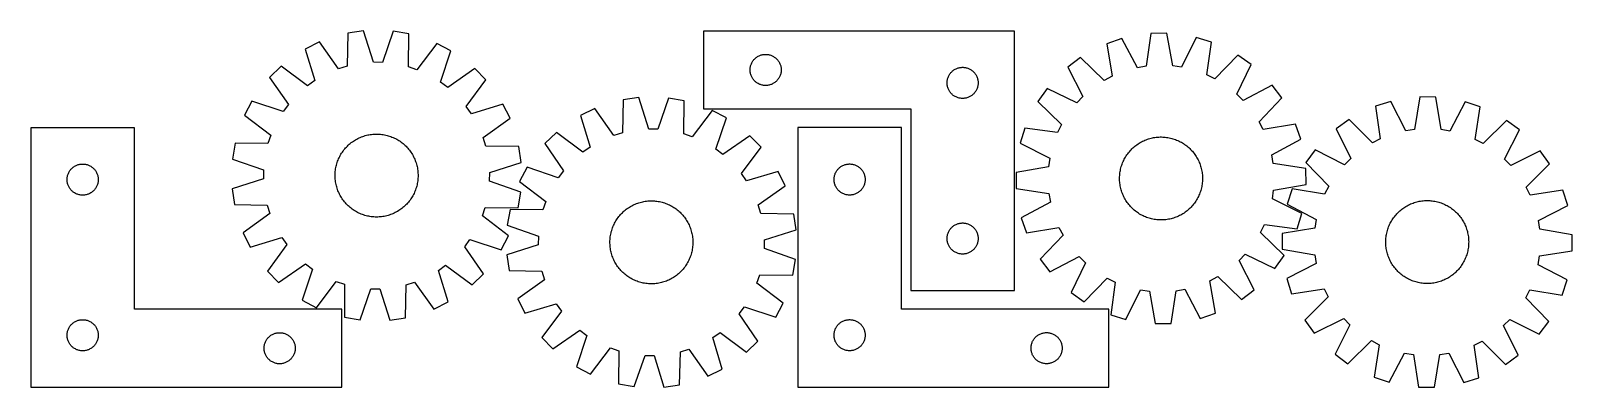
# Model space of a CAD drawing. Header units: millimetres. Extents: x 7 to 1493, y 7 to 350.
import ezdxf

# ---------------------------------------------------------------- set-up
doc = ezdxf.new("R2010")
doc.units = ezdxf.units.MM
doc.layers.add('CUT', color=7, linetype='CONTINUOUS', true_color=0x000000)

msp = doc.modelspace()

# ---------------------------------------------------------------- linework, layer by layer
at = {"layer": 'CUT'}
for p, q in [((312.377997, 347.629724), (311.836064, 315.869984)), ((327.601393, 349.861036), (312.377997, 347.629724)), ((337.234858, 319.592718), (327.601393, 349.861036)), ((356.138339, 349.531573), (345.808631, 319.493732)), ((371.306163, 346.949389), (356.138339, 349.531573)), ((371.114708, 315.185603), (371.306163, 346.949389)), ((955.524196, 349.715612), (655.524196, 349.715612)), ((655.524196, 349.715612), (655.524196, 274.715612)), ((955.524196, 99.715612), (955.524196, 349.715612)), ((1059.071439, 342.380849), (1044.50963, 337.412522)), ((1074.059812, 314.375074), (1059.071439, 342.380849)), ((1087.190525, 347.257608), (1082.508041, 315.84027)), ((1102.574926, 347.482921), (1087.190525, 347.257608)), ((1108.175456, 316.216185), (1102.574926, 347.482921)), ((1130.824768, 343.431718), (1116.662969, 314.999022)), ((1145.525828, 338.891963), (1130.824768, 343.431718)), ((285.135939, 339.124661), (271.347143, 332.298268)), ((271.347143, 332.298268), (280.646033, 301.925494)), ((303.651334, 313.314683), (285.135939, 339.124661)), ((398.344601, 337.81765), (379.238262, 312.442021)), ((411.97212, 330.674732), (398.344601, 337.81765)), ((401.974486, 300.524739), (411.97212, 330.674732)), ((712.834985, 326.972581), (713.598221, 327.091452)), ((713.598221, 327.091452), (714.366564, 327.170875)), ((714.366564, 327.170875), (715.137977, 327.210639)), ((715.137977, 327.210639), (715.910415, 327.210639)), ((715.910415, 327.210639), (716.681828, 327.170875)), ((716.681828, 327.170875), (717.450171, 327.091452)), ((717.450171, 327.091452), (718.213407, 326.972581)), ((1044.50963, 337.412522), (1049.764813, 306.085891)), ((1141.190295, 307.424871), (1145.525828, 338.891963)), ((248.066615, 315.791214), (237.062161, 305.037956)), ((273.651523, 296.966038), (248.066615, 315.791214)), ((311.836064, 315.869984), (303.651334, 313.314683)), ((345.808631, 319.493732), (337.234858, 319.592718)), ((379.238262, 312.442021), (371.114708, 315.185603)), ((434.865341, 313.634594), (408.852631, 295.405121)), ((445.618598, 302.630141), (434.865341, 313.634594)), ((700.524196, 312.215612), (700.544085, 312.987793)), ((700.544085, 311.44343), (700.524196, 312.215612)), ((700.544085, 312.987793), (700.603698, 313.757927)), ((700.603698, 313.757927), (700.702878, 314.52397)), ((700.702878, 314.52397), (700.841361, 315.283893)), ((700.841361, 315.283893), (701.01878, 316.035679)), ((701.01878, 316.035679), (701.234665, 316.777334)), ((701.234665, 316.777334), (701.488444, 317.506893)), ((701.488444, 317.506893), (701.779442, 318.22242)), ((701.779442, 318.22242), (702.10689, 318.922019)), ((702.10689, 318.922019), (702.469917, 319.603833)), ((702.469917, 319.603833), (702.867563, 320.266055)), ((702.867563, 320.266055), (703.298771, 320.906928)), ((703.298771, 320.906928), (703.762399, 321.524754)), ((703.762399, 321.524754), (704.257217, 322.117894)), ((704.257217, 322.117894), (704.781913, 322.684774)), ((704.781913, 322.684774), (705.335096, 323.223892)), ((705.335096, 323.223892), (705.915298, 323.733818)), ((705.915298, 323.733818), (706.520982, 324.2132)), ((706.520982, 324.2132), (707.15054, 324.660767)), ((707.15054, 324.660767), (707.802304, 325.075331)), ((707.802304, 325.075331), (708.474545, 325.455794)), ((708.474545, 325.455794), (709.16548, 325.801146)), ((709.16548, 325.801146), (709.873278, 326.110471)), ((709.873278, 326.110471), (710.59606, 326.38295)), ((710.59606, 326.38295), (711.331911, 326.61786)), ((711.331911, 326.61786), (712.07888, 326.814577)), ((712.07888, 326.814577), (712.834985, 326.972581)), ((718.213407, 326.972581), (718.969512, 326.814577)), ((718.969512, 326.814577), (719.716481, 326.61786)), ((719.716481, 326.61786), (720.452332, 326.38295)), ((720.452332, 326.38295), (721.175114, 326.110471)), ((721.175114, 326.110471), (721.882912, 325.801146)), ((721.882912, 325.801146), (722.573847, 325.455794)), ((722.573847, 325.455794), (723.246088, 325.075331)), ((723.246088, 325.075331), (723.897852, 324.660767)), ((723.897852, 324.660767), (724.52741, 324.2132)), ((724.52741, 324.2132), (725.133094, 323.733818)), ((725.133094, 323.733818), (725.713296, 323.223892)), ((725.713296, 323.223892), (726.266479, 322.684774)), ((726.266479, 322.684774), (726.791175, 322.117894)), ((726.791175, 322.117894), (727.285993, 321.524754)), ((727.285993, 321.524754), (727.749621, 320.906928)), ((727.749621, 320.906928), (728.180829, 320.266055)), ((728.180829, 320.266055), (728.578475, 319.603833)), ((728.578475, 319.603833), (728.941502, 318.922019)), ((728.941502, 318.922019), (729.26895, 318.22242)), ((729.26895, 318.22242), (729.559948, 317.506893)), ((729.559948, 317.506893), (729.813727, 316.777334)), ((729.813727, 316.777334), (730.029612, 316.035679)), ((730.029612, 316.035679), (730.207031, 315.283893)), ((730.207031, 315.283893), (730.345514, 314.52397)), ((730.345514, 314.52397), (730.444694, 313.757927)), ((730.444694, 313.757927), (730.504307, 312.987793)), ((730.504307, 312.987793), (730.524196, 312.215612)), ((730.524196, 312.215612), (730.504307, 311.44343)), ((897.15054, 312.160767), (897.802304, 312.575331)), ((897.802304, 312.575331), (898.474545, 312.955794)), ((898.474545, 312.955794), (899.16548, 313.301146)), ((899.16548, 313.301146), (899.873278, 313.610471)), ((899.873278, 313.610471), (900.59606, 313.88295)), ((900.59606, 313.88295), (901.331911, 314.11786)), ((901.331911, 314.11786), (902.07888, 314.314577)), ((902.07888, 314.314577), (902.834985, 314.472581)), ((902.834985, 314.472581), (903.598221, 314.591452)), ((903.598221, 314.591452), (904.366564, 314.670875)), ((904.366564, 314.670875), (905.137977, 314.710639)), ((905.137977, 314.710639), (905.910415, 314.710639)), ((905.910415, 314.710639), (906.681828, 314.670875)), ((906.681828, 314.670875), (907.450171, 314.591452)), ((907.450171, 314.591452), (908.213407, 314.472581)), ((908.213407, 314.472581), (908.969512, 314.314577)), ((908.969512, 314.314577), (909.716481, 314.11786)), ((909.716481, 314.11786), (910.452332, 313.88295)), ((910.452332, 313.88295), (911.175114, 313.610471)), ((911.175114, 313.610471), (911.882912, 313.301146)), ((911.882912, 313.301146), (912.573847, 312.955794)), ((912.573847, 312.955794), (913.246088, 312.575331)), ((913.246088, 312.575331), (913.897852, 312.160767)), ((1019.27379, 324.085173), (1006.959985, 314.860167)), ((1006.959985, 314.860167), (1021.638422, 286.690712)), ((1042.182841, 302.081761), (1019.27379, 324.085173)), ((1082.508041, 315.84027), (1074.059812, 314.375074)), ((1116.662969, 314.999022), (1108.175456, 316.216185)), ((1171.141134, 326.309359), (1148.886277, 303.644495)), ((1169.872609, 288.861688), (1183.719812, 317.448918)), ((1183.719812, 317.448918), (1171.141134, 326.309359)), ((237.062161, 305.037956), (255.291634, 279.025246)), ((280.646033, 301.925494), (273.651523, 296.966038)), ((408.852631, 295.405121), (401.974486, 300.524739)), ((426.793423, 277.045233), (445.618598, 302.630141)), ((700.603698, 310.673297), (700.544085, 311.44343)), ((700.702878, 309.907253), (700.603698, 310.673297)), ((700.841361, 309.147331), (700.702878, 309.907253)), ((701.01878, 308.395545), (700.841361, 309.147331)), ((701.234665, 307.653889), (701.01878, 308.395545)), ((701.488444, 306.92433), (701.234665, 307.653889)), ((701.779442, 306.208803), (701.488444, 306.92433)), ((702.10689, 305.509205), (701.779442, 306.208803)), ((702.469917, 304.827391), (702.10689, 305.509205)), ((702.867563, 304.165169), (702.469917, 304.827391)), ((703.298771, 303.524295), (702.867563, 304.165169)), ((703.762399, 302.90647), (703.298771, 303.524295)), ((704.257217, 302.31333), (703.762399, 302.90647)), ((704.781913, 301.746449), (704.257217, 302.31333)), ((705.335096, 301.207331), (704.781913, 301.746449)), ((705.915298, 300.697405), (705.335096, 301.207331)), ((706.520982, 300.218023), (705.915298, 300.697405)), ((707.15054, 299.770457), (706.520982, 300.218023)), ((707.802304, 299.355892), (707.15054, 299.770457)), ((708.474545, 298.97543), (707.802304, 299.355892)), ((709.16548, 298.630078), (708.474545, 298.97543)), ((709.873278, 298.320752), (709.16548, 298.630078)), ((710.59606, 298.048273), (709.873278, 298.320752)), ((711.331911, 297.813364), (710.59606, 298.048273)), ((712.07888, 297.616646), (711.331911, 297.813364)), ((712.834985, 297.458642), (712.07888, 297.616646)), ((713.598221, 297.339772), (712.834985, 297.458642)), ((718.213407, 297.458642), (717.450171, 297.339772)), ((718.969512, 297.616646), (718.213407, 297.458642)), ((719.716481, 297.813364), (718.969512, 297.616646)), ((720.452332, 298.048273), (719.716481, 297.813364)), ((721.175114, 298.320752), (720.452332, 298.048273)), ((721.882912, 298.630078), (721.175114, 298.320752)), ((722.573847, 298.97543), (721.882912, 298.630078)), ((723.246088, 299.355892), (722.573847, 298.97543)), ((723.897852, 299.770457), (723.246088, 299.355892)), ((724.52741, 300.218023), (723.897852, 299.770457)), ((725.133094, 300.697405), (724.52741, 300.218023)), ((725.713296, 301.207331), (725.133094, 300.697405)), ((726.266479, 301.746449), (725.713296, 301.207331)), ((726.791175, 302.31333), (726.266479, 301.746449)), ((727.285993, 302.90647), (726.791175, 302.31333)), ((727.749621, 303.524295), (727.285993, 302.90647)), ((728.180829, 304.165169), (727.749621, 303.524295)), ((728.578475, 304.827391), (728.180829, 304.165169)), ((728.941502, 305.509205), (728.578475, 304.827391)), ((729.26895, 306.208803), (728.941502, 305.509205)), ((729.559948, 306.92433), (729.26895, 306.208803)), ((729.813727, 307.653889), (729.559948, 306.92433)), ((730.029612, 308.395545), (729.813727, 307.653889)), ((730.207031, 309.147331), (730.029612, 308.395545)), ((730.345514, 309.907253), (730.207031, 309.147331)), ((730.444694, 310.673297), (730.345514, 309.907253)), ((730.504307, 311.44343), (730.444694, 310.673297)), ((890.524196, 299.715612), (890.544085, 300.487793)), ((890.544085, 298.94343), (890.524196, 299.715612)), ((890.544085, 300.487793), (890.603698, 301.257927)), ((890.603698, 298.173297), (890.544085, 298.94343)), ((890.603698, 301.257927), (890.702878, 302.02397)), ((890.702878, 297.407253), (890.603698, 298.173297)), ((890.702878, 302.02397), (890.841361, 302.783893)), ((890.841361, 296.647331), (890.702878, 297.407253)), ((890.841361, 302.783893), (891.01878, 303.535679)), ((891.01878, 303.535679), (891.234665, 304.277334)), ((891.234665, 304.277334), (891.488444, 305.006893)), ((891.488444, 305.006893), (891.779442, 305.72242)), ((891.779442, 305.72242), (892.10689, 306.422019)), ((892.10689, 306.422019), (892.469917, 307.103833)), ((892.469917, 307.103833), (892.867563, 307.766055)), ((892.867563, 307.766055), (893.298771, 308.406928)), ((893.298771, 308.406928), (893.762399, 309.024754)), ((893.762399, 309.024754), (894.257217, 309.617894)), ((894.257217, 309.617894), (894.781913, 310.184774)), ((894.781913, 310.184774), (895.335096, 310.723892)), ((895.335096, 310.723892), (895.915298, 311.233818)), ((895.915298, 311.233818), (896.520982, 311.7132)), ((896.520982, 311.7132), (897.15054, 312.160767)), ((913.897852, 312.160767), (914.52741, 311.7132)), ((914.52741, 311.7132), (915.133094, 311.233818)), ((915.133094, 311.233818), (915.713296, 310.723892)), ((915.713296, 310.723892), (916.266479, 310.184774)), ((916.266479, 310.184774), (916.791175, 309.617894)), ((916.791175, 309.617894), (917.285993, 309.024754)), ((917.285993, 309.024754), (917.749621, 308.406928)), ((917.749621, 308.406928), (918.180829, 307.766055)), ((918.180829, 307.766055), (918.578475, 307.103833)), ((918.578475, 307.103833), (918.941502, 306.422019)), ((918.941502, 306.422019), (919.26895, 305.72242)), ((919.26895, 305.72242), (919.559948, 305.006893)), ((919.559948, 305.006893), (919.813727, 304.277334)), ((919.813727, 304.277334), (920.029612, 303.535679)), ((920.029612, 303.535679), (920.207031, 302.783893)), ((920.207031, 302.783893), (920.345514, 302.02397)), ((920.345514, 297.407253), (920.207031, 296.647331)), ((920.345514, 302.02397), (920.444694, 301.257927)), ((920.444694, 298.173297), (920.345514, 297.407253)), ((920.444694, 301.257927), (920.504307, 300.487793)), ((920.504307, 298.94343), (920.444694, 298.173297)), ((920.504307, 300.487793), (920.524196, 299.715612)), ((920.524196, 299.715612), (920.504307, 298.94343)), ((1049.764813, 306.085891), (1042.182841, 302.081761)), ((1148.886277, 303.644495), (1141.190295, 307.424871)), ((1204.193177, 297.566585), (1176.023721, 282.888148)), ((1213.418183, 285.25278), (1204.193177, 297.566585)), ((578.11007, 283.394822), (577.417947, 251.638001)), ((593.343848, 285.554117), (578.11007, 283.394822)), ((602.834062, 255.240579), (593.343848, 285.554117)), ((621.878917, 285.089702), (611.407271, 255.101048)), ((637.034359, 282.435816), (621.878917, 285.089702)), ((714.366564, 297.260349), (713.598221, 297.339772)), ((715.137977, 297.220585), (714.366564, 297.260349)), ((715.910415, 297.220585), (715.137977, 297.220585)), ((716.681828, 297.260349), (715.910415, 297.220585)), ((717.450171, 297.339772), (716.681828, 297.260349)), ((891.01878, 295.895545), (890.841361, 296.647331)), ((891.234665, 295.153889), (891.01878, 295.895545)), ((891.488444, 294.42433), (891.234665, 295.153889)), ((891.779442, 293.708803), (891.488444, 294.42433)), ((892.10689, 293.009205), (891.779442, 293.708803)), ((892.469917, 292.327391), (892.10689, 293.009205)), ((892.867563, 291.665169), (892.469917, 292.327391)), ((893.298771, 291.024295), (892.867563, 291.665169)), ((893.762399, 290.40647), (893.298771, 291.024295)), ((894.257217, 289.81333), (893.762399, 290.40647)), ((894.781913, 289.246449), (894.257217, 289.81333)), ((895.335096, 288.707331), (894.781913, 289.246449)), ((895.915298, 288.197405), (895.335096, 288.707331)), ((896.520982, 287.718023), (895.915298, 288.197405)), ((897.15054, 287.270457), (896.520982, 287.718023)), ((897.802304, 286.855892), (897.15054, 287.270457)), ((898.474545, 286.47543), (897.802304, 286.855892)), ((899.16548, 286.130078), (898.474545, 286.47543)), ((899.873278, 285.820752), (899.16548, 286.130078)), ((900.59606, 285.548273), (899.873278, 285.820752)), ((901.331911, 285.313364), (900.59606, 285.548273)), ((902.07888, 285.116646), (901.331911, 285.313364)), ((902.834985, 284.958642), (902.07888, 285.116646)), ((903.598221, 284.839772), (902.834985, 284.958642)), ((904.366564, 284.760349), (903.598221, 284.839772)), ((905.137977, 284.720585), (904.366564, 284.760349)), ((905.910415, 284.720585), (905.137977, 284.720585)), ((906.681828, 284.760349), (905.910415, 284.720585)), ((907.450171, 284.839772), (906.681828, 284.760349)), ((908.213407, 284.958642), (907.450171, 284.839772)), ((908.969512, 285.116646), (908.213407, 284.958642)), ((909.716481, 285.313364), (908.969512, 285.116646)), ((910.452332, 285.548273), (909.716481, 285.313364)), ((911.175114, 285.820752), (910.452332, 285.548273)), ((911.882912, 286.130078), (911.175114, 285.820752)), ((912.573847, 286.47543), (911.882912, 286.130078)), ((913.246088, 286.855892), (912.573847, 286.47543)), ((913.897852, 287.270457), (913.246088, 286.855892)), ((914.52741, 287.718023), (913.897852, 287.270457)), ((915.133094, 288.197405), (914.52741, 287.718023)), ((915.713296, 288.707331), (915.133094, 288.197405)), ((916.266479, 289.246449), (915.713296, 288.707331)), ((916.791175, 289.81333), (916.266479, 289.246449)), ((917.285993, 290.40647), (916.791175, 289.81333)), ((917.749621, 291.024295), (917.285993, 290.40647)), ((918.180829, 291.665169), (917.749621, 291.024295)), ((918.578475, 292.327391), (918.180829, 291.665169)), ((918.941502, 293.009205), (918.578475, 292.327391)), ((919.26895, 293.708803), (918.941502, 293.009205)), ((919.559948, 294.42433), (919.26895, 293.708803)), ((919.813727, 295.153889), (919.559948, 294.42433)), ((920.029612, 295.895545), (919.813727, 295.153889)), ((920.207031, 296.647331), (920.029612, 295.895545)), ((987.077652, 294.386802), (978.217211, 281.808125)), ((1015.664882, 280.539599), (987.077652, 294.386802)), ((1021.638422, 286.690712), (1015.664882, 280.539599)), ((1176.023721, 282.888148), (1169.872609, 288.861688)), ((1191.41477, 262.343729), (1213.418183, 285.25278)), ((1346.664914, 286.171801), (1341.367012, 254.852367)), ((1362.050774, 286.095273), (1346.664914, 286.171801)), ((1367.036862, 254.724687), (1362.050774, 286.095273)), ((220.022024, 282.144735), (212.879106, 268.517217)), ((212.879106, 268.517217), (238.254735, 249.410877)), ((250.172017, 272.147101), (220.022024, 282.144735)), ((255.291634, 279.025246), (250.172017, 272.147101)), ((431.752879, 270.050723), (426.793423, 277.045233)), ((462.125653, 279.349613), (431.752879, 270.050723)), ((468.952045, 265.560816), (462.125653, 279.349613)), ((550.828095, 275.018686), (537.00717, 268.257579)), ((537.00717, 268.257579), (546.162319, 237.841169)), ((569.221223, 249.121436), (550.828095, 275.018686)), ((636.692691, 250.673291), (637.034359, 282.435816)), ((664.02931, 273.176311), (644.803179, 247.891322)), ((655.524196, 274.715612), (855.524196, 274.715612)), ((677.622897, 265.969026), (664.02931, 273.176311)), ((855.524196, 274.715612), (855.524196, 99.715612)), ((978.217211, 281.808125), (1000.882075, 259.553267)), ((1318.45557, 281.847597), (1303.799099, 277.165887)), ((1303.799099, 277.165887), (1308.438732, 245.742193)), ((1332.891666, 253.553183), (1318.45557, 281.847597)), ((1390.215707, 281.490669), (1375.498865, 253.341258)), ((1404.824881, 276.663395), (1390.215707, 281.490669)), ((1399.872888, 245.287408), (1404.824881, 276.663395)), ((106.74997, 256.512725), (6.74997, 256.512725)), ((6.74997, 256.512725), (6.74997, 6.512725)), ((106.74997, 81.512725), (106.74997, 256.512725)), ((443.142068, 247.045422), (468.952045, 265.560816)), ((611.407271, 255.101048), (602.834062, 255.240579)), ((667.482791, 235.866651), (677.622897, 265.969026)), ((846.49405, 256.584014), (746.49405, 256.584014)), ((746.49405, 256.584014), (746.49405, 6.584014)), ((846.49405, 81.584014), (846.49405, 256.584014)), ((965.634607, 256.192819), (961.094851, 241.491759)), ((997.101699, 251.857286), (965.634607, 256.192819)), ((1000.882075, 259.553267), (997.101699, 251.857286)), ((1195.418901, 254.761757), (1191.41477, 262.343729)), ((1226.745532, 260.01694), (1195.418901, 254.761757)), ((1231.713859, 245.455131), (1226.745532, 260.01694)), ((1278.306671, 264.336158), (1265.814267, 255.354489)), ((1265.814267, 255.354489), (1279.937276, 226.902505)), ((1300.779669, 241.88757), (1278.306671, 264.336158)), ((1341.367012, 254.852367), (1332.891666, 253.553183)), ((1375.498865, 253.341258), (1367.036862, 254.724687)), ((1430.188423, 263.580713), (1407.493228, 241.356787)), ((1428.185525, 226.165132), (1442.590863, 254.475219)), ((1442.590863, 254.475219), (1430.188423, 263.580713)), ((203.747367, 241.478778), (201.165183, 226.310954)), ((235.511152, 241.287323), (203.747367, 241.478778)), ((238.254735, 249.410877), (235.511152, 241.287323)), ((310.355458, 236.997716), (311.20458, 237.923998)), ((311.20458, 237.923998), (312.082379, 238.823151)), ((312.082379, 238.823151), (312.987987, 239.694289)), ((312.987987, 239.694289), (313.920511, 240.536551)), ((313.920511, 240.536551), (314.879032, 241.349106)), ((314.879032, 241.349106), (315.862602, 242.131152)), ((315.862602, 242.131152), (316.870252, 242.881917)), ((316.870252, 242.881917), (317.900987, 243.600661)), ((317.900987, 243.600661), (318.953789, 244.286674)), ((318.953789, 244.286674), (320.02762, 244.93928)), ((320.02762, 244.93928), (321.12142, 245.557833)), ((321.12142, 245.557833), (322.234109, 246.141724)), ((322.234109, 246.141724), (323.36459, 246.690377)), ((323.36459, 246.690377), (324.511747, 247.20325)), ((324.511747, 247.20325), (325.674447, 247.679836)), ((325.674447, 247.679836), (326.851544, 248.119666)), ((326.851544, 248.119666), (328.041875, 248.522306)), ((328.041875, 248.522306), (329.244266, 248.887358)), ((329.244266, 248.887358), (330.45753, 249.214461)), ((330.45753, 249.214461), (331.68047, 249.503294)), ((331.68047, 249.503294), (332.91188, 249.75357)), ((332.91188, 249.75357), (334.150542, 249.965044)), ((334.150542, 249.965044), (335.395237, 250.137506)), ((335.395237, 250.137506), (336.644734, 250.270786)), ((336.644734, 250.270786), (337.897801, 250.364752)), ((337.897801, 250.364752), (339.153201, 250.419313)), ((339.153201, 250.419313), (340.409696, 250.434413)), ((340.409696, 250.434413), (341.666045, 250.410039)), ((341.666045, 250.410039), (342.921008, 250.346213)), ((342.921008, 250.346213), (344.173348, 250.243)), ((344.173348, 250.243), (345.421827, 250.100501)), ((345.421827, 250.100501), (346.665214, 249.918856)), ((346.665214, 249.918856), (347.902283, 249.698246)), ((347.902283, 249.698246), (349.131811, 249.438886)), ((349.131811, 249.438886), (350.352586, 249.141035)), ((350.352586, 249.141035), (351.563403, 248.804985)), ((351.563403, 248.804985), (352.763066, 248.431068)), ((352.763066, 248.431068), (353.950393, 248.019653)), ((353.950393, 248.019653), (355.124211, 247.571147)), ((355.124211, 247.571147), (356.283362, 247.085991)), ((356.283362, 247.085991), (357.426702, 246.564665)), ((357.426702, 246.564665), (358.553102, 246.007683)), ((358.553102, 246.007683), (359.661451, 245.415595)), ((359.661451, 245.415595), (360.750656, 244.788984)), ((360.750656, 244.788984), (361.819641, 244.128471)), ((361.819641, 244.128471), (362.867351, 243.434705)), ((362.867351, 243.434705), (363.892752, 242.708373)), ((363.892752, 242.708373), (364.894833, 241.95019)), ((364.894833, 241.95019), (365.872604, 241.160905)), ((365.872604, 241.160905), (366.8251, 240.341297)), ((366.8251, 240.341297), (367.751383, 239.492175)), ((367.751383, 239.492175), (368.650536, 238.614377)), ((368.650536, 238.614377), (369.521674, 237.708769)), ((445.697369, 238.860692), (443.142068, 247.045422)), ((477.457108, 238.318758), (445.697369, 238.860692)), ((479.688421, 223.095362), (477.457108, 238.318758)), ((513.648838, 251.860806), (502.593654, 241.15971)), ((502.593654, 241.15971), (520.699906, 215.061082)), ((539.144433, 232.914846), (513.648838, 251.860806)), ((577.417947, 251.638001), (569.221223, 249.121436)), ((644.803179, 247.891322), (636.692691, 250.673291)), ((700.435276, 248.820814), (674.336648, 230.714563)), ((711.136372, 237.76563), (700.435276, 248.820814)), ((961.094851, 241.491759), (989.527548, 227.32996)), ((1070.745925, 237.835915), (1071.70868, 238.643448)), ((1071.70868, 238.643448), (1072.696324, 239.420343)), ((1072.696324, 239.420343), (1073.707884, 240.165832)), ((1073.707884, 240.165832), (1074.742361, 240.879178)), ((1074.742361, 240.879178), (1075.798735, 241.559679)), ((1075.798735, 241.559679), (1076.875962, 242.206663)), ((1076.875962, 242.206663), (1077.97298, 242.819491)), ((1077.97298, 242.819491), (1079.088706, 243.397559)), ((1079.088706, 243.397559), (1080.222039, 243.940295)), ((1080.222039, 243.940295), (1081.371861, 244.447165)), ((1081.371861, 244.447165), (1082.537037, 244.917668)), ((1082.537037, 244.917668), (1083.716416, 245.35134)), ((1083.716416, 245.35134), (1084.908835, 245.747752)), ((1084.908835, 245.747752), (1086.113118, 246.106514)), ((1086.113118, 246.106514), (1087.328075, 246.427272)), ((1087.328075, 246.427272), (1088.552508, 246.709709)), ((1088.552508, 246.709709), (1089.785209, 246.953545)), ((1089.785209, 246.953545), (1091.02496, 247.158542)), ((1091.02496, 247.158542), (1092.270539, 247.324496)), ((1092.270539, 247.324496), (1093.520716, 247.451243)), ((1093.520716, 247.451243), (1094.774257, 247.538659)), ((1094.774257, 247.538659), (1096.029925, 247.586657)), ((1096.029925, 247.586657), (1097.286481, 247.59519)), ((1097.286481, 247.59519), (1098.542686, 247.564249)), ((1098.542686, 247.564249), (1099.797298, 247.493865)), ((1099.797298, 247.493865), (1101.049081, 247.384108)), ((1101.049081, 247.384108), (1102.296799, 247.235085)), ((1102.296799, 247.235085), (1103.53922, 247.046944)), ((1103.53922, 247.046944), (1104.775118, 246.819871)), ((1104.775118, 246.819871), (1106.003274, 246.554089)), ((1106.003274, 246.554089), (1107.222475, 246.249861)), ((1107.222475, 246.249861), (1108.431519, 245.907487)), ((1108.431519, 245.907487), (1109.629212, 245.527305)), ((1109.629212, 245.527305), (1110.814372, 245.10969)), ((1110.814372, 245.10969), (1111.98583, 244.655054)), ((1111.98583, 244.655054), (1113.142429, 244.163846)), ((1113.142429, 244.163846), (1114.283028, 243.636551)), ((1114.283028, 243.636551), (1115.406502, 243.07369)), ((1115.406502, 243.07369), (1116.511742, 242.475816)), ((1116.511742, 242.475816), (1117.597656, 241.843522)), ((1117.597656, 241.843522), (1118.663174, 241.17743)), ((1118.663174, 241.17743), (1119.707244, 240.478197)), ((1119.707244, 240.478197), (1120.728835, 239.746515)), ((1120.728835, 239.746515), (1121.726939, 238.983105)), ((1121.726939, 238.983105), (1122.700571, 238.188721)), ((1122.700571, 238.188721), (1123.648771, 237.364146)), ((1203.708084, 230.466758), (1231.713859, 245.455131)), ((1308.438732, 245.742193), (1300.779669, 241.88757)), ((1407.493228, 241.356787), (1399.872888, 245.287408)), ((201.165183, 226.310954), (231.203023, 215.981246)), ((302.265687, 222.935682), (302.677102, 224.123008)), ((302.677102, 224.123008), (303.125609, 225.296826)), ((303.125609, 225.296826), (303.610764, 226.455977)), ((303.610764, 226.455977), (304.132091, 227.599317)), ((304.132091, 227.599317), (304.689073, 228.725717)), ((304.689073, 228.725717), (305.281161, 229.834067)), ((305.281161, 229.834067), (305.907771, 230.923271)), ((305.907771, 230.923271), (306.568285, 231.992256)), ((306.568285, 231.992256), (307.262051, 233.039966)), ((307.262051, 233.039966), (307.988383, 234.065367)), ((307.988383, 234.065367), (308.746566, 235.067448)), ((308.746566, 235.067448), (309.535851, 236.045219)), ((309.535851, 236.045219), (310.355458, 236.997716)), ((369.521674, 237.708769), (370.363935, 236.776244)), ((370.363935, 236.776244), (371.17649, 235.817724)), ((371.17649, 235.817724), (371.958536, 234.834153)), ((371.958536, 234.834153), (372.709302, 233.826504)), ((372.709302, 233.826504), (373.428046, 232.795769)), ((373.428046, 232.795769), (374.114059, 231.742967)), ((374.114059, 231.742967), (374.766664, 230.669136)), ((374.766664, 230.669136), (375.385218, 229.575336)), ((375.385218, 229.575336), (375.969109, 228.462646)), ((375.969109, 228.462646), (376.517762, 227.332165)), ((376.517762, 227.332165), (377.030634, 226.185009)), ((377.030634, 226.185009), (377.507221, 225.022308)), ((377.507221, 225.022308), (377.947051, 223.845212)), ((377.947051, 223.845212), (378.349691, 222.654881)), ((449.420102, 213.461897), (479.688421, 223.095362)), ((546.162319, 237.841169), (539.144433, 232.914846)), ((674.336648, 230.714563), (667.482791, 235.866651)), ((692.190413, 212.270035), (711.136372, 237.76563)), ((989.527548, 227.32996), (988.310385, 218.842446)), ((1059.871516, 222.65282), (1060.362724, 223.80942)), ((1060.362724, 223.80942), (1060.890019, 224.950019)), ((1060.890019, 224.950019), (1061.45288, 226.073493)), ((1061.45288, 226.073493), (1062.050754, 227.178732)), ((1062.050754, 227.178732), (1062.683048, 228.264647)), ((1062.683048, 228.264647), (1063.34914, 229.330165)), ((1063.34914, 229.330165), (1064.048373, 230.374234)), ((1064.048373, 230.374234), (1064.780055, 231.395825)), ((1064.780055, 231.395825), (1065.543465, 232.393929)), ((1065.543465, 232.393929), (1066.337849, 233.367562)), ((1066.337849, 233.367562), (1067.162424, 234.315762)), ((1067.162424, 234.315762), (1068.016376, 235.237593)), ((1068.016376, 235.237593), (1068.898862, 236.132146)), ((1068.898862, 236.132146), (1069.809011, 236.998538)), ((1069.809011, 236.998538), (1070.745925, 237.835915)), ((1123.648771, 237.364146), (1124.570602, 236.510194)), ((1124.570602, 236.510194), (1125.465155, 235.627708)), ((1125.465155, 235.627708), (1126.331548, 234.717559)), ((1126.331548, 234.717559), (1127.168924, 233.780645)), ((1127.168924, 233.780645), (1127.976458, 232.81789)), ((1127.976458, 232.81789), (1128.753352, 231.830246)), ((1128.753352, 231.830246), (1129.498841, 230.818686)), ((1129.498841, 230.818686), (1130.212188, 229.784209)), ((1130.212188, 229.784209), (1130.892689, 228.727835)), ((1130.892689, 228.727835), (1131.539673, 227.650608)), ((1131.539673, 227.650608), (1132.152501, 226.55359)), ((1132.152501, 226.55359), (1132.730568, 225.437864)), ((1132.730568, 225.437864), (1133.273305, 224.30453)), ((1133.273305, 224.30453), (1133.780174, 223.154709)), ((1133.780174, 223.154709), (1134.250677, 221.989533)), ((1205.17328, 222.018529), (1203.708084, 230.466758)), ((1245.534132, 235.275098), (1236.428638, 222.872658)), ((1273.844218, 220.86976), (1245.534132, 235.275098)), ((1279.937276, 226.902505), (1273.844218, 220.86976)), ((1434.21827, 220.072074), (1428.185525, 226.165132)), ((1462.670254, 234.195083), (1434.21827, 220.072074)), ((1471.651923, 221.702679), (1462.670254, 234.195083)), ((41.829472, 208.05504), (41.928652, 208.821084)), ((41.928652, 208.821084), (42.067135, 209.581006)), ((42.067135, 209.581006), (42.244554, 210.332792)), ((42.244554, 210.332792), (42.460439, 211.074447)), ((42.460439, 211.074447), (42.714218, 211.804006)), ((42.714218, 211.804006), (43.005217, 212.519534)), ((43.005217, 212.519534), (43.332664, 213.219132)), ((43.332664, 213.219132), (43.695692, 213.900946)), ((43.695692, 213.900946), (44.093337, 214.563168)), ((44.093337, 214.563168), (44.524545, 215.204041)), ((44.524545, 215.204041), (44.988173, 215.821867)), ((44.988173, 215.821867), (45.482991, 216.415007)), ((45.482991, 216.415007), (46.007687, 216.981887)), ((46.007687, 216.981887), (46.56087, 217.521005)), ((46.56087, 217.521005), (47.141072, 218.030932)), ((47.141072, 218.030932), (47.746756, 218.510314)), ((47.746756, 218.510314), (48.376314, 218.95788)), ((48.376314, 218.95788), (49.028078, 219.372444)), ((49.028078, 219.372444), (49.700319, 219.752907)), ((49.700319, 219.752907), (50.391254, 220.098259)), ((50.391254, 220.098259), (51.099052, 220.407584)), ((51.099052, 220.407584), (51.821834, 220.680063)), ((51.821834, 220.680063), (52.557686, 220.914973)), ((52.557686, 220.914973), (53.304654, 221.111691)), ((53.304654, 221.111691), (54.060759, 221.269694)), ((54.060759, 221.269694), (54.823995, 221.388565)), ((54.823995, 221.388565), (55.592338, 221.467988)), ((55.592338, 221.467988), (56.363751, 221.507752)), ((56.363751, 221.507752), (57.136189, 221.507752)), ((57.136189, 221.507752), (57.907602, 221.467988)), ((57.907602, 221.467988), (58.675946, 221.388565)), ((58.675946, 221.388565), (59.439182, 221.269694)), ((59.439182, 221.269694), (60.195286, 221.111691)), ((60.195286, 221.111691), (60.942255, 220.914973)), ((60.942255, 220.914973), (61.678106, 220.680063)), ((61.678106, 220.680063), (62.400889, 220.407584)), ((62.400889, 220.407584), (63.108686, 220.098259)), ((63.108686, 220.098259), (63.799621, 219.752907)), ((63.799621, 219.752907), (64.471862, 219.372444)), ((64.471862, 219.372444), (65.123626, 218.95788)), ((65.123626, 218.95788), (65.753184, 218.510314)), ((65.753184, 218.510314), (66.358868, 218.030932)), ((66.358868, 218.030932), (66.93907, 217.521005)), ((66.93907, 217.521005), (67.492253, 216.981887)), ((67.492253, 216.981887), (68.016949, 216.415007)), ((68.016949, 216.415007), (68.511767, 215.821867)), ((68.511767, 215.821867), (68.975395, 215.204041)), ((68.975395, 215.204041), (69.406604, 214.563168)), ((69.406604, 214.563168), (69.804249, 213.900946)), ((69.804249, 213.900946), (70.167276, 213.219132)), ((70.167276, 213.219132), (70.494724, 212.519534)), ((70.494724, 212.519534), (70.785722, 211.804006)), ((70.785722, 211.804006), (71.039501, 211.074447)), ((71.039501, 211.074447), (71.255386, 210.332792)), ((71.255386, 210.332792), (71.432805, 209.581006)), ((71.432805, 209.581006), (71.571289, 208.821084)), ((71.571289, 208.821084), (71.670468, 208.05504)), ((231.203023, 215.981246), (231.104038, 207.407474)), ((300.262343, 210.582311), (300.286717, 211.83866)), ((300.277443, 209.325817), (300.262343, 210.582311)), ((300.332003, 208.070416), (300.277443, 209.325817)), ((300.286717, 211.83866), (300.350542, 213.093624)), ((300.350542, 213.093624), (300.453756, 214.345963)), ((300.453756, 214.345963), (300.596255, 215.594442)), ((300.596255, 215.594442), (300.777899, 216.83783)), ((300.777899, 216.83783), (300.99851, 218.074898)), ((300.99851, 218.074898), (301.257869, 219.304426)), ((301.257869, 219.304426), (301.555721, 220.525201)), ((301.555721, 220.525201), (301.891771, 221.736018)), ((301.891771, 221.736018), (302.265687, 222.935682)), ((378.349691, 222.654881), (378.714742, 221.45249)), ((378.714742, 221.45249), (379.041846, 220.239225)), ((379.041846, 220.239225), (379.330678, 219.016285)), ((379.330678, 219.016285), (379.580955, 217.784876)), ((379.580955, 217.784876), (379.792428, 216.546213)), ((379.792428, 216.546213), (379.96489, 215.301519)), ((379.96489, 215.301519), (380.09817, 214.052022)), ((380.09817, 214.052022), (380.192137, 212.798955)), ((380.237423, 209.030711), (380.173598, 207.775747)), ((380.192137, 212.798955), (380.246697, 211.543554)), ((380.261798, 210.28706), (380.237423, 209.030711)), ((380.246697, 211.543554), (380.261798, 210.28706)), ((449.321117, 204.888125), (449.420102, 213.461897)), ((485.445442, 218.34733), (478.238158, 204.753744)), ((515.547817, 208.207224), (485.445442, 218.34733)), ((520.699906, 215.061082), (515.547817, 208.207224)), ((697.116735, 205.25215), (692.190413, 212.270035)), ((727.533145, 214.407299), (697.116735, 205.25215)), ((734.294252, 200.586373), (727.533145, 214.407299)), ((781.573552, 208.126329), (781.672731, 208.892373)), ((781.672731, 208.892373), (781.811214, 209.652295)), ((781.811214, 209.652295), (781.988634, 210.404081)), ((781.988634, 210.404081), (782.204519, 211.145737)), ((782.204519, 211.145737), (782.458297, 211.875295)), ((782.458297, 211.875295), (782.749296, 212.590823)), ((782.749296, 212.590823), (783.076744, 213.290421)), ((783.076744, 213.290421), (783.439771, 213.972235)), ((783.439771, 213.972235), (783.837416, 214.634457)), ((783.837416, 214.634457), (784.268625, 215.275331)), ((784.268625, 215.275331), (784.732253, 215.893156)), ((784.732253, 215.893156), (785.227071, 216.486296)), ((785.227071, 216.486296), (785.751767, 217.053176)), ((785.751767, 217.053176), (786.30495, 217.592295)), ((786.30495, 217.592295), (786.885152, 218.102221)), ((786.885152, 218.102221), (787.490836, 218.581603)), ((787.490836, 218.581603), (788.120394, 219.029169)), ((788.120394, 219.029169), (788.772158, 219.443733)), ((788.772158, 219.443733), (789.444399, 219.824196)), ((789.444399, 219.824196), (790.135334, 220.169548)), ((790.135334, 220.169548), (790.843131, 220.478874)), ((790.843131, 220.478874), (791.565914, 220.751352)), ((791.565914, 220.751352), (792.301765, 220.986262)), ((792.301765, 220.986262), (793.048734, 221.18298)), ((793.048734, 221.18298), (793.804838, 221.340983)), ((793.804838, 221.340983), (794.568074, 221.459854)), ((794.568074, 221.459854), (795.336418, 221.539277)), ((795.336418, 221.539277), (796.107831, 221.579041)), ((796.107831, 221.579041), (796.880268, 221.579041)), ((796.880268, 221.579041), (797.651682, 221.539277)), ((797.651682, 221.539277), (798.420025, 221.459854)), ((798.420025, 221.459854), (799.183261, 221.340983)), ((799.183261, 221.340983), (799.939366, 221.18298)), ((799.939366, 221.18298), (800.686334, 220.986262)), ((800.686334, 220.986262), (801.422185, 220.751352)), ((801.422185, 220.751352), (802.144968, 220.478874)), ((802.144968, 220.478874), (802.852766, 220.169548)), ((802.852766, 220.169548), (803.543701, 219.824196)), ((803.543701, 219.824196), (804.215942, 219.443733)), ((804.215942, 219.443733), (804.867706, 219.029169)), ((804.867706, 219.029169), (805.497264, 218.581603)), ((805.497264, 218.581603), (806.102947, 218.102221)), ((806.102947, 218.102221), (806.68315, 217.592295)), ((806.68315, 217.592295), (807.236333, 217.053176)), ((807.236333, 217.053176), (807.761029, 216.486296)), ((807.761029, 216.486296), (808.255847, 215.893156)), ((808.255847, 215.893156), (808.719475, 215.275331)), ((808.719475, 215.275331), (809.150683, 214.634457)), ((809.150683, 214.634457), (809.548328, 213.972235)), ((809.548328, 213.972235), (809.911356, 213.290421)), ((809.911356, 213.290421), (810.238803, 212.590823)), ((810.238803, 212.590823), (810.529802, 211.875295)), ((810.529802, 211.875295), (810.78358, 211.145737)), ((810.78358, 211.145737), (810.999466, 210.404081)), ((810.999466, 210.404081), (811.176885, 209.652295)), ((811.176885, 209.652295), (811.315368, 208.892373)), ((811.315368, 208.892373), (811.414548, 208.126329)), ((988.310385, 218.842446), (957.043649, 213.241917)), ((957.043649, 213.241917), (957.268962, 197.857516)), ((1056.93138, 207.953472), (1056.962321, 209.209676)), ((1056.962321, 209.209676), (1057.032705, 210.464289)), ((1057.032705, 210.464289), (1057.142462, 211.716072)), ((1057.142462, 211.716072), (1057.291485, 212.963789)), ((1057.291485, 212.963789), (1057.479626, 214.20621)), ((1057.479626, 214.20621), (1057.706699, 215.442109)), ((1057.706699, 215.442109), (1057.972481, 216.670264)), ((1057.972481, 216.670264), (1058.276709, 217.889466)), ((1058.276709, 217.889466), (1058.619083, 219.09851)), ((1058.619083, 219.09851), (1058.999265, 220.296203)), ((1058.999265, 220.296203), (1059.41688, 221.481363)), ((1059.41688, 221.481363), (1059.871516, 222.65282)), ((1134.250677, 221.989533), (1134.684349, 220.810154)), ((1134.684349, 220.810154), (1135.080762, 219.617735)), ((1135.080762, 219.617735), (1135.439524, 218.413452)), ((1135.439524, 218.413452), (1135.760281, 217.198495)), ((1135.760281, 217.198495), (1136.042718, 215.974062)), ((1136.042718, 215.974062), (1136.286555, 214.741361)), ((1136.286555, 214.741361), (1136.491551, 213.50161)), ((1136.491551, 213.50161), (1136.657505, 212.256031)), ((1136.657505, 212.256031), (1136.784253, 211.005854)), ((1136.784253, 211.005854), (1136.871668, 209.752313)), ((1136.871668, 209.752313), (1136.919666, 208.496645)), ((1136.919666, 208.496645), (1136.928199, 207.240089)), ((1236.590617, 217.336044), (1205.17328, 222.018529)), ((1236.428638, 222.872658), (1258.652564, 200.177463)), ((1236.815931, 201.951644), (1236.590617, 217.336044)), ((1449.203335, 199.229681), (1471.651923, 221.702679)), ((41.74997, 206.512725), (41.769859, 207.284906)), ((41.769859, 205.740544), (41.74997, 206.512725)), ((41.769859, 207.284906), (41.829472, 208.05504)), ((41.829472, 204.97041), (41.769859, 205.740544)), ((41.928652, 204.204366), (41.829472, 204.97041)), ((42.067135, 203.444444), (41.928652, 204.204366)), ((42.244554, 202.692658), (42.067135, 203.444444)), ((42.460439, 201.951002), (42.244554, 202.692658)), ((42.714218, 201.221444), (42.460439, 201.951002)), ((43.005217, 200.505916), (42.714218, 201.221444)), ((43.332664, 199.806318), (43.005217, 200.505916)), ((43.695692, 199.124504), (43.332664, 199.806318)), ((44.093337, 198.462282), (43.695692, 199.124504)), ((44.524545, 197.821408), (44.093337, 198.462282)), ((44.988173, 197.203583), (44.524545, 197.821408)), ((45.482991, 196.610443), (44.988173, 197.203583)), ((46.007687, 196.043563), (45.482991, 196.610443)), ((46.56087, 195.504444), (46.007687, 196.043563)), ((47.141072, 194.994518), (46.56087, 195.504444)), ((47.746756, 194.515136), (47.141072, 194.994518)), ((48.376314, 194.06757), (47.746756, 194.515136)), ((49.028078, 193.653006), (48.376314, 194.06757)), ((49.700319, 193.272543), (49.028078, 193.653006)), ((64.471862, 193.653006), (63.799621, 193.272543)), ((65.123626, 194.06757), (64.471862, 193.653006)), ((65.753184, 194.515136), (65.123626, 194.06757)), ((66.358868, 194.994518), (65.753184, 194.515136)), ((66.93907, 195.504444), (66.358868, 194.994518)), ((67.492253, 196.043563), (66.93907, 195.504444)), ((68.016949, 196.610443), (67.492253, 196.043563)), ((68.511767, 197.203583), (68.016949, 196.610443)), ((68.975395, 197.821408), (68.511767, 197.203583)), ((69.406604, 198.462282), (68.975395, 197.821408)), ((69.804249, 199.124504), (69.406604, 198.462282)), ((70.167276, 199.806318), (69.804249, 199.124504)), ((70.494724, 200.505916), (70.167276, 199.806318)), ((70.785722, 201.221444), (70.494724, 200.505916)), ((71.039501, 201.951002), (70.785722, 201.221444)), ((71.255386, 202.692658), (71.039501, 201.951002)), ((71.432805, 203.444444), (71.255386, 202.692658)), ((71.571289, 204.204366), (71.432805, 203.444444)), ((71.670468, 204.97041), (71.571289, 204.204366)), ((71.670468, 208.05504), (71.730082, 207.284906)), ((71.730082, 205.740544), (71.670468, 204.97041)), ((71.730082, 207.284906), (71.74997, 206.512725)), ((71.74997, 206.512725), (71.730082, 205.740544)), ((231.104038, 207.407474), (200.835719, 197.774009)), ((200.835719, 197.774009), (203.067032, 182.550613)), ((300.42597, 206.817349), (300.332003, 208.070416)), ((300.55925, 205.567852), (300.42597, 206.817349)), ((300.731712, 204.323158), (300.55925, 205.567852)), ((300.943185, 203.084495), (300.731712, 204.323158)), ((301.193462, 201.853086), (300.943185, 203.084495)), ((301.482295, 200.630146), (301.193462, 201.853086)), ((301.809398, 199.416881), (301.482295, 200.630146)), ((302.17445, 198.21449), (301.809398, 199.416881)), ((302.577089, 197.024159), (302.17445, 198.21449)), ((303.016919, 195.847063), (302.577089, 197.024159)), ((303.493506, 194.684362), (303.016919, 195.847063)), ((304.006379, 193.537206), (303.493506, 194.684362)), ((304.555031, 192.406725), (304.006379, 193.537206)), ((376.913376, 194.413394), (376.39205, 193.270054)), ((377.398532, 195.572545), (376.913376, 194.413394)), ((377.847038, 196.746363), (377.398532, 195.572545)), ((378.258453, 197.933689), (377.847038, 196.746363)), ((378.63237, 199.133353), (378.258453, 197.933689)), ((378.96842, 200.34417), (378.63237, 199.133353)), ((379.266271, 201.564945), (378.96842, 200.34417)), ((379.52563, 202.794473), (379.266271, 201.564945)), ((379.746241, 204.031541), (379.52563, 202.794473)), ((379.927886, 205.274928), (379.746241, 204.031541)), ((380.070385, 206.523408), (379.927886, 205.274928)), ((380.173598, 207.775747), (380.070385, 206.523408)), ((479.358958, 194.558416), (449.321117, 204.888125)), ((476.776774, 179.390593), (479.358958, 194.558416)), ((478.238158, 204.753744), (503.523146, 185.527613)), ((708.397002, 182.193245), (734.294252, 200.586373)), ((781.49405, 206.584014), (781.513938, 207.356195)), ((781.513938, 205.811833), (781.49405, 206.584014)), ((781.513938, 207.356195), (781.573552, 208.126329)), ((781.573552, 205.041699), (781.513938, 205.811833)), ((781.672731, 204.275655), (781.573552, 205.041699)), ((781.811214, 203.515733), (781.672731, 204.275655)), ((781.988634, 202.763947), (781.811214, 203.515733)), ((782.204519, 202.022292), (781.988634, 202.763947)), ((782.458297, 201.292733), (782.204519, 202.022292)), ((782.749296, 200.577205), (782.458297, 201.292733)), ((783.076744, 199.877607), (782.749296, 200.577205)), ((783.439771, 199.195793), (783.076744, 199.877607)), ((783.837416, 198.533571), (783.439771, 199.195793)), ((784.268625, 197.892698), (783.837416, 198.533571)), ((784.732253, 197.274872), (784.268625, 197.892698)), ((785.227071, 196.681732), (784.732253, 197.274872)), ((785.751767, 196.114852), (785.227071, 196.681732)), ((786.30495, 195.575734), (785.751767, 196.114852)), ((786.885152, 195.065807), (786.30495, 195.575734)), ((787.490836, 194.586425), (786.885152, 195.065807)), ((788.120394, 194.138859), (787.490836, 194.586425)), ((788.772158, 193.724295), (788.120394, 194.138859)), ((789.444399, 193.343832), (788.772158, 193.724295)), ((790.135334, 192.99848), (789.444399, 193.343832)), ((803.543701, 193.343832), (802.852766, 192.99848)), ((804.215942, 193.724295), (803.543701, 193.343832)), ((804.867706, 194.138859), (804.215942, 193.724295)), ((805.497264, 194.586425), (804.867706, 194.138859)), ((806.102947, 195.065807), (805.497264, 194.586425)), ((806.68315, 195.575734), (806.102947, 195.065807)), ((807.236333, 196.114852), (806.68315, 195.575734)), ((807.761029, 196.681732), (807.236333, 196.114852)), ((808.255847, 197.274872), (807.761029, 196.681732)), ((808.719475, 197.892698), (808.255847, 197.274872)), ((809.150683, 198.533571), (808.719475, 197.892698)), ((809.548328, 199.195793), (809.150683, 198.533571)), ((809.911356, 199.877607), (809.548328, 199.195793)), ((810.238803, 200.577205), (809.911356, 199.877607)), ((810.529802, 201.292733), (810.238803, 200.577205)), ((810.78358, 202.022292), (810.529802, 201.292733)), ((810.999466, 202.763947), (810.78358, 202.022292)), ((811.176885, 203.515733), (810.999466, 202.763947)), ((811.315368, 204.275655), (811.176885, 203.515733)), ((811.414548, 205.041699), (811.315368, 204.275655)), ((811.414548, 208.126329), (811.474161, 207.356195)), ((811.474161, 205.811833), (811.414548, 205.041699)), ((811.474161, 207.356195), (811.49405, 206.584014)), ((811.49405, 206.584014), (811.474161, 205.811833)), ((957.268962, 197.857516), (988.6863, 193.175031)), ((1056.939913, 206.696916), (1056.93138, 207.953472)), ((1056.987911, 205.441247), (1056.939913, 206.696916)), ((1057.075327, 204.187706), (1056.987911, 205.441247)), ((1057.202074, 202.937529), (1057.075327, 204.187706)), ((1057.368028, 201.691951), (1057.202074, 202.937529)), ((1057.573025, 200.452199), (1057.368028, 201.691951)), ((1057.816861, 199.219499), (1057.573025, 200.452199)), ((1058.099298, 197.995066), (1057.816861, 199.219499)), ((1058.420056, 196.780109), (1058.099298, 197.995066)), ((1058.778818, 195.575826), (1058.420056, 196.780109)), ((1059.17523, 194.383407), (1058.778818, 195.575826)), ((1059.608902, 193.204027), (1059.17523, 194.383407)), ((1134.442699, 193.712198), (1133.988063, 192.54074)), ((1134.860314, 194.897358), (1134.442699, 193.712198)), ((1135.240496, 196.095051), (1134.860314, 194.897358)), ((1135.58287, 197.304095), (1135.240496, 196.095051)), ((1135.887098, 198.523296), (1135.58287, 197.304095)), ((1136.15288, 199.751452), (1135.887098, 198.523296)), ((1136.379954, 200.98735), (1136.15288, 199.751452)), ((1136.568095, 202.229771), (1136.379954, 200.98735)), ((1136.717117, 203.477489), (1136.568095, 202.229771)), ((1136.826875, 204.729272), (1136.717117, 203.477489)), ((1136.897259, 205.983884), (1136.826875, 204.729272)), ((1136.928199, 207.240089), (1136.897259, 205.983884)), ((1204.332032, 187.863601), (1205.549194, 196.351114)), ((1205.549194, 196.351114), (1236.815931, 201.951644)), ((1223.345956, 197.509116), (1218.518681, 182.899942)), ((1254.721942, 192.557123), (1223.345956, 197.509116)), ((1258.652564, 200.177463), (1254.721942, 192.557123)), ((1453.057958, 191.570618), (1449.203335, 199.229681)), ((1484.481652, 196.210251), (1453.057958, 191.570618)), ((1489.163362, 181.55378), (1484.481652, 196.210251)), ((50.391254, 192.927191), (49.700319, 193.272543)), ((51.099052, 192.617865), (50.391254, 192.927191)), ((51.821834, 192.345387), (51.099052, 192.617865)), ((52.557686, 192.110477), (51.821834, 192.345387)), ((53.304654, 191.913759), (52.557686, 192.110477)), ((54.060759, 191.755756), (53.304654, 191.913759)), ((54.823995, 191.636885), (54.060759, 191.755756)), ((55.592338, 191.557462), (54.823995, 191.636885)), ((56.363751, 191.517698), (55.592338, 191.557462)), ((57.136189, 191.517698), (56.363751, 191.517698)), ((57.907602, 191.557462), (57.136189, 191.517698)), ((58.675946, 191.636885), (57.907602, 191.557462)), ((59.439182, 191.755756), (58.675946, 191.636885)), ((60.195286, 191.913759), (59.439182, 191.755756)), ((60.942255, 192.110477), (60.195286, 191.913759)), ((61.678106, 192.345387), (60.942255, 192.110477)), ((62.400889, 192.617865), (61.678106, 192.345387)), ((63.108686, 192.927191), (62.400889, 192.617865)), ((63.799621, 193.272543), (63.108686, 192.927191)), ((203.067032, 182.550613), (234.826772, 182.008679)), ((234.826772, 182.008679), (237.382072, 173.823949)), ((305.138922, 191.294035), (304.555031, 192.406725)), ((305.757476, 190.200235), (305.138922, 191.294035)), ((306.410081, 189.126404), (305.757476, 190.200235)), ((307.096094, 188.073602), (306.410081, 189.126404)), ((307.814838, 187.042867), (307.096094, 188.073602)), ((308.565604, 186.035218), (307.814838, 187.042867)), ((309.34765, 185.051647), (308.565604, 186.035218)), ((310.160205, 184.093127), (309.34765, 185.051647)), ((311.002467, 183.160602), (310.160205, 184.093127)), ((311.873604, 182.254994), (311.002467, 183.160602)), ((312.772758, 181.377196), (311.873604, 182.254994)), ((313.69904, 180.528074), (312.772758, 181.377196)), ((314.651537, 179.708466), (313.69904, 180.528074)), ((315.629308, 178.919181), (314.651537, 179.708466)), ((316.631388, 178.160998), (315.629308, 178.919181)), ((364.661538, 178.738219), (363.653888, 177.987454)), ((365.645108, 179.520265), (364.661538, 178.738219)), ((366.603629, 180.33282), (365.645108, 179.520265)), ((367.536153, 181.175082), (366.603629, 180.33282)), ((368.441762, 182.04622), (367.536153, 181.175082)), ((369.31956, 182.945373), (368.441762, 182.04622)), ((370.168682, 183.871655), (369.31956, 182.945373)), ((370.98829, 184.824152), (370.168682, 183.871655)), ((371.777574, 185.801923), (370.98829, 184.824152)), ((372.535757, 186.804004), (371.777574, 185.801923)), ((373.26209, 187.829405), (372.535757, 186.804004)), ((373.955855, 188.877115), (373.26209, 187.829405)), ((374.616369, 189.9461), (373.955855, 188.877115)), ((375.242979, 191.035304), (374.616369, 189.9461)), ((375.835068, 192.143654), (375.242979, 191.035304)), ((376.39205, 193.270054), (375.835068, 192.143654)), ((442.269406, 171.458494), (445.012988, 179.582048)), ((445.012988, 179.582048), (476.776774, 179.390593)), ((503.523146, 185.527613), (500.741177, 177.417125)), ((581.095719, 177.880951), (582.106908, 178.626943)), ((582.106908, 178.626943), (583.14103, 179.340804)), ((583.14103, 179.340804), (584.197065, 180.021831)), ((584.197065, 180.021831), (585.27397, 180.669351)), ((585.27397, 180.669351), (586.370683, 181.282725)), ((586.370683, 181.282725), (587.486122, 181.861347)), ((587.486122, 181.861347), (588.619184, 182.404648)), ((588.619184, 182.404648), (589.768754, 182.91209)), ((589.768754, 182.91209), (590.933695, 183.383172)), ((590.933695, 183.383172), (592.112858, 183.817431)), ((592.112858, 183.817431), (593.30508, 184.214436)), ((593.30508, 184.214436), (594.509184, 184.573798)), ((594.509184, 184.573798), (595.723982, 184.89516)), ((595.723982, 184.89516), (596.948274, 185.178206)), ((596.948274, 185.178206), (598.180853, 185.422656)), ((598.180853, 185.422656), (599.420502, 185.62827)), ((599.420502, 185.62827), (600.665998, 185.794843)), ((600.665998, 185.794843), (601.916112, 185.922213)), ((601.916112, 185.922213), (603.169609, 186.010252)), ((603.169609, 186.010252), (604.425254, 186.058875)), ((604.425254, 186.058875), (605.681806, 186.068033)), ((605.681806, 186.068033), (606.938025, 186.037717)), ((606.938025, 186.037717), (608.192673, 185.967958)), ((608.192673, 185.967958), (609.44451, 185.858823)), ((609.44451, 185.858823), (610.692302, 185.710422)), ((610.692302, 185.710422), (611.934816, 185.522899)), ((611.934816, 185.522899), (613.170827, 185.29644)), ((613.170827, 185.29644), (614.399115, 185.03127)), ((614.399115, 185.03127), (615.618468, 184.727648)), ((615.618468, 184.727648), (616.827682, 184.385876)), ((616.827682, 184.385876), (618.025564, 184.00629)), ((618.025564, 184.00629), (619.210931, 183.589265)), ((619.210931, 183.589265), (620.382615, 183.135212)), ((620.382615, 183.135212), (621.539459, 182.64458)), ((621.539459, 182.64458), (622.68032, 182.117853)), ((622.68032, 182.117853), (623.804074, 181.55555)), ((623.804074, 181.55555), (624.909611, 180.958227)), ((624.909611, 180.958227), (625.99584, 180.326473)), ((625.99584, 180.326473), (627.061689, 179.660911)), ((627.061689, 179.660911), (628.106107, 178.962198)), ((628.106107, 178.962198), (629.128061, 178.231025)), ((710.913567, 173.996522), (708.397002, 182.193245)), ((790.843131, 192.689155), (790.135334, 192.99848)), ((791.565914, 192.416676), (790.843131, 192.689155)), ((792.301765, 192.181766), (791.565914, 192.416676)), ((793.048734, 191.985048), (792.301765, 192.181766)), ((793.804838, 191.827045), (793.048734, 191.985048)), ((794.568074, 191.708174), (793.804838, 191.827045)), ((795.336418, 191.628751), (794.568074, 191.708174)), ((796.107831, 191.588987), (795.336418, 191.628751)), ((796.880268, 191.588987), (796.107831, 191.588987)), ((797.651682, 191.628751), (796.880268, 191.588987)), ((798.420025, 191.708174), (797.651682, 191.628751)), ((799.183261, 191.827045), (798.420025, 191.708174)), ((799.939366, 191.985048), (799.183261, 191.827045)), ((800.686334, 192.181766), (799.939366, 191.985048)), ((801.422185, 192.416676), (800.686334, 192.181766)), ((802.144968, 192.689155), (801.422185, 192.416676)), ((802.852766, 192.99848), (802.144968, 192.689155)), ((990.151496, 184.726802), (962.145721, 169.738429)), ((988.6863, 193.175031), (990.151496, 184.726802)), ((1060.079405, 192.038852), (1059.608902, 193.204027)), ((1060.586275, 190.88903), (1060.079405, 192.038852)), ((1061.129011, 189.755697), (1060.586275, 190.88903)), ((1061.707079, 188.639971), (1061.129011, 189.755697)), ((1062.319907, 187.542953), (1061.707079, 188.639971)), ((1062.966891, 186.465725), (1062.319907, 187.542953)), ((1063.647392, 185.409352), (1062.966891, 186.465725)), ((1064.360738, 184.374875), (1063.647392, 185.409352)), ((1065.106227, 183.363315), (1064.360738, 184.374875)), ((1065.883122, 182.37567), (1065.106227, 183.363315)), ((1066.690655, 181.412916), (1065.883122, 182.37567)), ((1067.528032, 180.476002), (1066.690655, 181.412916)), ((1068.394424, 179.565853), (1067.528032, 180.476002)), ((1069.288977, 178.683367), (1068.394424, 179.565853)), ((1070.210808, 177.829415), (1069.288977, 178.683367)), ((1124.960717, 179.061414), (1124.050568, 178.195022)), ((1125.843203, 179.955968), (1124.960717, 179.061414)), ((1126.697155, 180.877799), (1125.843203, 179.955968)), ((1127.52173, 181.825999), (1126.697155, 180.877799)), ((1128.316115, 182.799631), (1127.52173, 181.825999)), ((1129.079525, 183.797735), (1128.316115, 182.799631)), ((1129.811207, 184.819326), (1129.079525, 183.797735)), ((1130.510439, 185.863396), (1129.811207, 184.819326)), ((1131.176531, 186.928914), (1130.510439, 185.863396)), ((1131.808826, 188.014828), (1131.176531, 186.928914)), ((1132.406699, 189.120068), (1131.808826, 188.014828)), ((1132.969561, 190.243541), (1132.406699, 189.120068)), ((1133.496856, 191.384141), (1132.969561, 190.243541)), ((1133.988063, 192.54074), (1133.496856, 191.384141)), ((1232.764728, 173.701802), (1204.332032, 187.863601)), ((1218.518681, 182.899942), (1246.668092, 168.1831)), ((1329.055348, 177.882253), (1330.058043, 178.639623)), ((1330.058043, 178.639623), (1331.084032, 179.365124)), ((1331.084032, 179.365124), (1332.132304, 180.05804)), ((1332.132304, 180.05804), (1333.201824, 180.717687)), ((1333.201824, 180.717687), (1334.291536, 181.343414)), ((1334.291536, 181.343414), (1335.400365, 181.934604)), ((1335.400365, 181.934604), (1336.527216, 182.490673)), ((1336.527216, 182.490673), (1337.670978, 183.011072)), ((1337.670978, 183.011072), (1338.830522, 183.495288)), ((1338.830522, 183.495288), (1340.004703, 183.942843)), ((1340.004703, 183.942843), (1341.192363, 184.353296)), ((1341.192363, 184.353296), (1342.39233, 184.72624)), ((1342.39233, 184.72624), (1343.603418, 185.061308)), ((1343.603418, 185.061308), (1344.824434, 185.35817)), ((1344.824434, 185.35817), (1346.054172, 185.616533)), ((1346.054172, 185.616533), (1347.291419, 185.836141)), ((1347.291419, 185.836141), (1348.534953, 186.016777)), ((1348.534953, 186.016777), (1349.783547, 186.158265)), ((1349.783547, 186.158265), (1351.03597, 186.260463)), ((1351.03597, 186.260463), (1352.290985, 186.323271)), ((1352.290985, 186.323271), (1353.547353, 186.346627)), ((1353.547353, 186.346627), (1354.803835, 186.330508)), ((1354.803835, 186.330508), (1356.059191, 186.27493)), ((1356.059191, 186.27493), (1357.312181, 186.179948)), ((1357.312181, 186.179948), (1358.56157, 186.045655)), ((1358.56157, 186.045655), (1359.806124, 185.872185)), ((1359.806124, 185.872185), (1361.044615, 185.659707)), ((1361.044615, 185.659707), (1362.275821, 185.408432)), ((1362.275821, 185.408432), (1363.498527, 185.118609)), ((1363.498527, 185.118609), (1364.711525, 184.790522)), ((1364.711525, 184.790522), (1365.91362, 184.424496)), ((1365.91362, 184.424496), (1367.103625, 184.020892)), ((1367.103625, 184.020892), (1368.280364, 183.580108)), ((1368.280364, 183.580108), (1369.442678, 183.102579)), ((1369.442678, 183.102579), (1370.589419, 182.588776)), ((1370.589419, 182.588776), (1371.719454, 182.039208)), ((1371.719454, 182.039208), (1372.83167, 181.454415)), ((1372.83167, 181.454415), (1373.924968, 180.834975)), ((1373.924968, 180.834975), (1374.99827, 180.181499)), ((1374.99827, 180.181499), (1376.050516, 179.494633)), ((1376.050516, 179.494633), (1377.080668, 178.775054)), ((1377.080668, 178.775054), (1378.087709, 178.023472)), ((1460.868948, 167.117685), (1489.163362, 181.55378)), ((237.382072, 173.823949), (211.572095, 155.308554)), ((317.65679, 177.434666), (316.631388, 178.160998)), ((318.7045, 176.7409), (317.65679, 177.434666)), ((319.773484, 176.080387), (318.7045, 176.7409)), ((320.862689, 175.453776), (319.773484, 176.080387)), ((321.971038, 174.861688), (320.862689, 175.453776)), ((323.097439, 174.304706), (321.971038, 174.861688)), ((324.240778, 173.78338), (323.097439, 174.304706)), ((325.399929, 173.298224), (324.240778, 173.78338)), ((326.573747, 172.849717), (325.399929, 173.298224)), ((327.761074, 172.438303), (326.573747, 172.849717)), ((328.960738, 172.064386), (327.761074, 172.438303)), ((330.171555, 171.728336), (328.960738, 172.064386)), ((331.392329, 171.430484), (330.171555, 171.728336)), ((332.621858, 171.171125), (331.392329, 171.430484)), ((333.858926, 170.950515), (332.621858, 171.171125)), ((335.102313, 170.76887), (333.858926, 170.950515)), ((336.350793, 170.626371), (335.102313, 170.76887)), ((337.603132, 170.523158), (336.350793, 170.626371)), ((338.858095, 170.459332), (337.603132, 170.523158)), ((340.114444, 170.434958), (338.858095, 170.459332)), ((341.370939, 170.450058), (340.114444, 170.434958)), ((342.626339, 170.504619), (341.370939, 170.450058)), ((343.879406, 170.598585), (342.626339, 170.504619)), ((345.128904, 170.731865), (343.879406, 170.598585)), ((346.373598, 170.904327), (345.128904, 170.731865)), ((347.612261, 171.115801), (346.373598, 170.904327)), ((348.84367, 171.366077), (347.612261, 171.115801)), ((350.06661, 171.65491), (348.84367, 171.366077)), ((351.279874, 171.982013), (350.06661, 171.65491)), ((352.482265, 172.347065), (351.279874, 171.982013)), ((353.672596, 172.749705), (352.482265, 172.347065)), ((354.849693, 173.189535), (353.672596, 172.749705)), ((356.012393, 173.666121), (354.849693, 173.189535)), ((357.15955, 174.178994), (356.012393, 173.666121)), ((358.290031, 174.727646), (357.15955, 174.178994)), ((359.40272, 175.311538), (358.290031, 174.727646)), ((360.49652, 175.930091), (359.40272, 175.311538)), ((361.570351, 176.582697), (360.49652, 175.930091)), ((362.623154, 177.26871), (361.570351, 176.582697)), ((363.653888, 177.987454), (362.623154, 177.26871)), ((467.645034, 152.352154), (442.269406, 171.458494)), ((468.978652, 177.758793), (466.324766, 162.60335)), ((500.741177, 177.417125), (468.978652, 177.758793)), ((569.296616, 163.404754), (569.858918, 164.528508)), ((569.858918, 164.528508), (570.456242, 165.634045)), ((570.456242, 165.634045), (571.087996, 166.720274)), ((571.087996, 166.720274), (571.753558, 167.786123)), ((571.753558, 167.786123), (572.45227, 168.83054)), ((572.45227, 168.83054), (573.183444, 169.852495)), ((573.183444, 169.852495), (573.946357, 170.850979)), ((573.946357, 170.850979), (574.740257, 171.825007)), ((574.740257, 171.825007), (575.56436, 172.773617)), ((575.56436, 172.773617), (576.417853, 173.695873)), ((576.417853, 173.695873), (577.299894, 174.590865)), ((577.299894, 174.590865), (578.209612, 175.45771)), ((578.209612, 175.45771), (579.146109, 176.295552)), ((579.146109, 176.295552), (580.108461, 177.103565)), ((580.108461, 177.103565), (581.095719, 177.880951)), ((629.128061, 178.231025), (630.126545, 177.468111)), ((630.126545, 177.468111), (631.100573, 176.674211)), ((631.100573, 176.674211), (632.049183, 175.850108)), ((632.049183, 175.850108), (632.971439, 174.996615)), ((632.971439, 174.996615), (633.866431, 174.114574)), ((633.866431, 174.114574), (634.733276, 173.204857)), ((634.733276, 173.204857), (635.571119, 172.268359)), ((635.571119, 172.268359), (636.379131, 171.306007)), ((636.379131, 171.306007), (637.156517, 170.318749)), ((637.156517, 170.318749), (637.902509, 169.30756)), ((637.902509, 169.30756), (638.616371, 168.273438)), ((638.616371, 168.273438), (639.297397, 167.217403)), ((639.297397, 167.217403), (639.944917, 166.140498)), ((639.944917, 166.140498), (640.558291, 165.043785)), ((640.558291, 165.043785), (641.136914, 163.928347)), ((641.136914, 163.928347), (641.680214, 162.795284)), ((742.670389, 173.304398), (710.913567, 173.996522)), ((744.829683, 158.07062), (742.670389, 173.304398)), ((899.16548, 163.301146), (899.873278, 163.610471)), ((899.873278, 163.610471), (900.59606, 163.88295)), ((900.59606, 163.88295), (901.331911, 164.11786)), ((901.331911, 164.11786), (902.07888, 164.314577)), ((902.07888, 164.314577), (902.834985, 164.472581)), ((902.834985, 164.472581), (903.598221, 164.591452)), ((903.598221, 164.591452), (904.366564, 164.670875)), ((904.366564, 164.670875), (905.137977, 164.710639)), ((905.137977, 164.710639), (905.910415, 164.710639)), ((905.910415, 164.710639), (906.681828, 164.670875)), ((906.681828, 164.670875), (907.450171, 164.591452)), ((907.450171, 164.591452), (908.213407, 164.472581)), ((908.213407, 164.472581), (908.969512, 164.314577)), ((908.969512, 164.314577), (909.716481, 164.11786)), ((909.716481, 164.11786), (910.452332, 163.88295)), ((910.452332, 163.88295), (911.175114, 163.610471)), ((911.175114, 163.610471), (911.882912, 163.301146)), ((962.145721, 169.738429), (967.114048, 155.17662)), ((1071.159008, 177.00484), (1070.210808, 177.829415)), ((1072.132641, 176.210455), (1071.159008, 177.00484)), ((1073.130745, 175.447045), (1072.132641, 176.210455)), ((1074.152336, 174.715363), (1073.130745, 175.447045)), ((1075.196405, 174.016131), (1074.152336, 174.715363)), ((1076.261923, 173.350039), (1075.196405, 174.016131)), ((1077.347838, 172.717744), (1076.261923, 173.350039)), ((1078.453077, 172.119871), (1077.347838, 172.717744)), ((1079.576551, 171.557009), (1078.453077, 172.119871)), ((1080.71715, 171.029714), (1079.576551, 171.557009)), ((1081.873749, 170.538507), (1080.71715, 171.029714)), ((1083.045207, 170.083871), (1081.873749, 170.538507)), ((1084.230367, 169.666256), (1083.045207, 170.083871)), ((1085.42806, 169.286074), (1084.230367, 169.666256)), ((1086.637104, 168.9437), (1085.42806, 169.286074)), ((1087.856306, 168.639472), (1086.637104, 168.9437)), ((1089.084461, 168.37369), (1087.856306, 168.639472)), ((1090.32036, 168.146616), (1089.084461, 168.37369)), ((1091.562781, 167.958475), (1090.32036, 168.146616)), ((1092.810498, 167.809453), (1091.562781, 167.958475)), ((1094.062281, 167.699695), (1092.810498, 167.809453)), ((1095.316894, 167.629311), (1094.062281, 167.699695)), ((1096.573098, 167.598371), (1095.316894, 167.629311)), ((1097.829654, 167.606904), (1096.573098, 167.598371)), ((1099.085323, 167.654902), (1097.829654, 167.606904)), ((1100.338864, 167.742317), (1099.085323, 167.654902)), ((1101.589041, 167.869065), (1100.338864, 167.742317)), ((1102.834619, 168.035019), (1101.589041, 167.869065)), ((1104.074371, 168.240015), (1102.834619, 168.035019)), ((1105.307071, 168.483852), (1104.074371, 168.240015)), ((1106.531504, 168.766289), (1105.307071, 168.483852)), ((1107.746461, 169.087046), (1106.531504, 168.766289)), ((1108.950744, 169.445808), (1107.746461, 169.087046)), ((1110.143163, 169.842221), (1108.950744, 169.445808)), ((1111.322543, 170.275893), (1110.143163, 169.842221)), ((1112.487718, 170.746395), (1111.322543, 170.275893)), ((1113.63754, 171.253265), (1112.487718, 170.746395)), ((1114.770873, 171.796002), (1113.63754, 171.253265)), ((1115.886599, 172.374069), (1114.770873, 171.796002)), ((1116.983617, 172.986897), (1115.886599, 172.374069)), ((1118.060845, 173.633881), (1116.983617, 172.986897)), ((1119.117218, 174.314382), (1118.060845, 173.633881)), ((1120.151695, 175.027729), (1119.117218, 174.314382)), ((1121.163255, 175.773218), (1120.151695, 175.027729)), ((1122.1509, 176.550112), (1121.163255, 175.773218)), ((1123.113654, 177.357646), (1122.1509, 176.550112)), ((1124.050568, 178.195022), (1123.113654, 177.357646)), ((1228.224973, 159.000742), (1232.764728, 173.701802)), ((1246.668092, 168.1831), (1245.284663, 159.721097)), ((1317.420574, 163.273654), (1317.970143, 164.40369)), ((1317.970143, 164.40369), (1318.554936, 165.515905)), ((1318.554936, 165.515905), (1319.174375, 166.609204)), ((1319.174375, 166.609204), (1319.827851, 167.682505)), ((1319.827851, 167.682505), (1320.514717, 168.734751)), ((1320.514717, 168.734751), (1321.234297, 169.764903)), ((1321.234297, 169.764903), (1321.985879, 170.771944)), ((1321.985879, 170.771944), (1322.768722, 171.75488)), ((1322.768722, 171.75488), (1323.582053, 172.712742)), ((1323.582053, 172.712742), (1324.425071, 173.644583)), ((1324.425071, 173.644583), (1325.296942, 174.549485)), ((1325.296942, 174.549485), (1326.196806, 175.426554)), ((1326.196806, 175.426554), (1327.123777, 176.274925)), ((1327.123777, 176.274925), (1328.076937, 177.093761)), ((1328.076937, 177.093761), (1329.055348, 177.882253)), ((1378.087709, 178.023472), (1379.070645, 177.240629)), ((1379.070645, 177.240629), (1380.028506, 176.427297)), ((1380.028506, 176.427297), (1380.960348, 175.58428)), ((1380.960348, 175.58428), (1381.86525, 174.712409)), ((1381.86525, 174.712409), (1382.742319, 173.812544)), ((1382.742319, 173.812544), (1383.59069, 172.885574)), ((1383.59069, 172.885574), (1384.409525, 171.932413)), ((1384.409525, 171.932413), (1385.198017, 170.954003)), ((1385.198017, 170.954003), (1385.955388, 169.951308)), ((1385.955388, 169.951308), (1386.680889, 168.925318)), ((1386.680889, 168.925318), (1387.373805, 167.877046)), ((1387.373805, 167.877046), (1388.033452, 166.807526)), ((1388.033452, 166.807526), (1388.659179, 165.717814)), ((1388.659179, 165.717814), (1389.250369, 164.608985)), ((1389.250369, 164.608985), (1389.806438, 163.482134)), ((1462.168131, 158.642339), (1460.868948, 167.117685)), ((211.572095, 155.308554), (218.398488, 141.519758)), ((218.398488, 141.519758), (248.771262, 150.818648)), ((248.771262, 150.818648), (253.730718, 143.824138)), ((425.232506, 141.844124), (430.352124, 148.72227)), ((430.352124, 148.72227), (460.502116, 138.724635)), ((460.502116, 138.724635), (467.645034, 152.352154)), ((466.324766, 162.60335), (496.313421, 152.131704)), ((496.313421, 152.131704), (496.17389, 143.558496)), ((565.376751, 147.662459), (565.44651, 148.917106)), ((565.44651, 148.917106), (565.555645, 150.168944)), ((565.555645, 150.168944), (565.704047, 151.416735)), ((565.704047, 151.416735), (565.891569, 152.65925)), ((565.891569, 152.65925), (566.118028, 153.895261)), ((566.118028, 153.895261), (566.383199, 155.123549)), ((566.383199, 155.123549), (566.68682, 156.342901)), ((566.68682, 156.342901), (567.028592, 157.552115)), ((567.028592, 157.552115), (567.408178, 158.749997)), ((567.408178, 158.749997), (567.825204, 159.935365)), ((567.825204, 159.935365), (568.279256, 161.107049)), ((568.279256, 161.107049), (568.769888, 162.263893)), ((568.769888, 162.263893), (569.296616, 163.404754)), ((641.680214, 162.795284), (642.187656, 161.645715)), ((642.187656, 161.645715), (642.658739, 160.480773)), ((642.658739, 160.480773), (643.092997, 159.30161)), ((643.092997, 159.30161), (643.490003, 158.109388)), ((643.490003, 158.109388), (643.849364, 156.905284)), ((643.849364, 156.905284), (644.170726, 155.690486)), ((644.170726, 155.690486), (644.453772, 154.466194)), ((644.453772, 154.466194), (644.698222, 153.233615)), ((644.698222, 153.233615), (644.903836, 151.993966)), ((644.903836, 151.993966), (645.070409, 150.74847)), ((645.070409, 150.74847), (645.197779, 149.498357)), ((645.197779, 149.498357), (645.285819, 148.244859)), ((714.516145, 148.580406), (744.829683, 158.07062)), ((890.524196, 149.715612), (890.544085, 150.487793)), ((890.544085, 148.94343), (890.524196, 149.715612)), ((890.544085, 150.487793), (890.603698, 151.257927)), ((890.603698, 148.173297), (890.544085, 148.94343)), ((890.603698, 151.257927), (890.702878, 152.02397)), ((890.702878, 152.02397), (890.841361, 152.783893)), ((890.841361, 152.783893), (891.01878, 153.535679)), ((891.01878, 153.535679), (891.234665, 154.277334)), ((891.234665, 154.277334), (891.488444, 155.006893)), ((891.488444, 155.006893), (891.779442, 155.72242)), ((891.779442, 155.72242), (892.10689, 156.422019)), ((892.10689, 156.422019), (892.469917, 157.103833)), ((892.469917, 157.103833), (892.867563, 157.766055)), ((892.867563, 157.766055), (893.298771, 158.406928)), ((893.298771, 158.406928), (893.762399, 159.024754)), ((893.762399, 159.024754), (894.257217, 159.617894)), ((894.257217, 159.617894), (894.781913, 160.184774)), ((894.781913, 160.184774), (895.335096, 160.723892)), ((895.335096, 160.723892), (895.915298, 161.233818)), ((895.915298, 161.233818), (896.520982, 161.7132)), ((896.520982, 161.7132), (897.15054, 162.160767)), ((897.15054, 162.160767), (897.802304, 162.575331)), ((897.802304, 162.575331), (898.474545, 162.955794)), ((898.474545, 162.955794), (899.16548, 163.301146)), ((911.882912, 163.301146), (912.573847, 162.955794)), ((912.573847, 162.955794), (913.246088, 162.575331)), ((913.246088, 162.575331), (913.897852, 162.160767)), ((913.897852, 162.160767), (914.52741, 161.7132)), ((914.52741, 161.7132), (915.133094, 161.233818)), ((915.133094, 161.233818), (915.713296, 160.723892)), ((915.713296, 160.723892), (916.266479, 160.184774)), ((916.266479, 160.184774), (916.791175, 159.617894)), ((916.791175, 159.617894), (917.285993, 159.024754)), ((917.285993, 159.024754), (917.749621, 158.406928)), ((917.749621, 158.406928), (918.180829, 157.766055)), ((918.180829, 157.766055), (918.578475, 157.103833)), ((918.578475, 157.103833), (918.941502, 156.422019)), ((918.941502, 156.422019), (919.26895, 155.72242)), ((919.26895, 155.72242), (919.559948, 155.006893)), ((919.559948, 155.006893), (919.813727, 154.277334)), ((919.813727, 154.277334), (920.029612, 153.535679)), ((920.029612, 153.535679), (920.207031, 152.783893)), ((920.207031, 152.783893), (920.345514, 152.02397)), ((920.345514, 152.02397), (920.444694, 151.257927)), ((920.444694, 151.257927), (920.504307, 150.487793)), ((920.504307, 148.94343), (920.444694, 148.173297)), ((920.504307, 150.487793), (920.524196, 149.715612)), ((920.524196, 149.715612), (920.504307, 148.94343)), ((967.114048, 155.17662), (998.440679, 160.431804)), ((1002.444809, 152.849831), (980.441396, 129.940781)), ((998.440679, 160.431804), (1002.444809, 152.849831)), ((1192.977504, 155.640293), (1196.75788, 163.336275)), ((1215.642368, 133.385436), (1192.977504, 155.640293)), ((1196.75788, 163.336275), (1228.224973, 159.000742)), ((1213.914077, 154.735009), (1213.837549, 139.349149)), ((1245.284663, 159.721097), (1213.914077, 154.735009)), ((1313.678842, 147.48807), (1313.73442, 148.743426)), ((1313.73442, 148.743426), (1313.829402, 149.996417)), ((1313.829402, 149.996417), (1313.963695, 151.245805)), ((1313.963695, 151.245805), (1314.137166, 152.490359)), ((1314.137166, 152.490359), (1314.349643, 153.72885)), ((1314.349643, 153.72885), (1314.600918, 154.960056)), ((1314.600918, 154.960056), (1314.890742, 156.182762)), ((1314.890742, 156.182762), (1315.218828, 157.395761)), ((1315.218828, 157.395761), (1315.584855, 158.597855)), ((1315.584855, 158.597855), (1315.988459, 159.78786)), ((1315.988459, 159.78786), (1316.429243, 160.964599)), ((1316.429243, 160.964599), (1316.906772, 162.126913)), ((1316.906772, 162.126913), (1317.420574, 163.273654)), ((1389.806438, 163.482134), (1390.326837, 162.338372)), ((1390.326837, 162.338372), (1390.811053, 161.178828)), ((1390.811053, 161.178828), (1391.258608, 160.004647)), ((1391.258608, 160.004647), (1391.66906, 158.816987)), ((1391.66906, 158.816987), (1392.042005, 157.617021)), ((1392.042005, 157.617021), (1392.377073, 156.405932)), ((1392.377073, 156.405932), (1392.673935, 155.184916)), ((1392.673935, 155.184916), (1392.932297, 153.955178)), ((1392.932297, 153.955178), (1393.151905, 152.717932)), ((1393.151905, 152.717932), (1393.332542, 151.474397)), ((1393.332542, 151.474397), (1393.474029, 150.225803)), ((1393.474029, 150.225803), (1393.576227, 148.97338)), ((1393.576227, 148.97338), (1393.639036, 147.718366)), ((1493.487566, 153.344437), (1462.168131, 158.642339)), ((1493.411038, 137.958576), (1493.487566, 153.344437)), ((253.730718, 143.824138), (234.905542, 118.23923)), ((443.461979, 115.831415), (425.232506, 141.844124)), ((496.17389, 143.558496), (465.860352, 134.068282)), ((465.860352, 134.068282), (468.019646, 118.834504)), ((565.346435, 146.406239), (565.376751, 147.662459)), ((565.355593, 145.149687), (565.346435, 146.406239)), ((565.404216, 143.894043), (565.355593, 145.149687)), ((565.492256, 142.640545), (565.404216, 143.894043)), ((565.619625, 141.390432), (565.492256, 142.640545)), ((565.786199, 140.144936), (565.619625, 141.390432)), ((565.991812, 138.905287), (565.786199, 140.144936)), ((566.236262, 137.672708), (565.991812, 138.905287)), ((566.519308, 136.448416), (566.236262, 137.672708)), ((566.840671, 135.233618), (566.519308, 136.448416)), ((567.200032, 134.029514), (566.840671, 135.233618)), ((567.597038, 132.837292), (567.200032, 134.029514)), ((643.661442, 134.586787), (643.281856, 133.388905)), ((644.003215, 135.796001), (643.661442, 134.586787)), ((644.306836, 137.015353), (644.003215, 135.796001)), ((644.572007, 138.243641), (644.306836, 137.015353)), ((644.798465, 139.479652), (644.572007, 138.243641)), ((644.985988, 140.722167), (644.798465, 139.479652)), ((645.13439, 141.969958), (644.985988, 140.722167)), ((645.243524, 143.221796), (645.13439, 141.969958)), ((645.313284, 144.476443), (645.243524, 143.221796)), ((645.285819, 148.244859), (645.334441, 146.989215)), ((645.343599, 145.732663), (645.313284, 144.476443)), ((645.334441, 146.989215), (645.343599, 145.732663)), ((714.376614, 140.007198), (714.516145, 148.580406)), ((744.365268, 129.535552), (714.376614, 140.007198)), ((890.702878, 147.407253), (890.603698, 148.173297)), ((890.841361, 146.647331), (890.702878, 147.407253)), ((891.01878, 145.895545), (890.841361, 146.647331)), ((891.234665, 145.153889), (891.01878, 145.895545)), ((891.488444, 144.42433), (891.234665, 145.153889)), ((891.779442, 143.708803), (891.488444, 144.42433)), ((892.10689, 143.009205), (891.779442, 143.708803)), ((892.469917, 142.327391), (892.10689, 143.009205)), ((892.867563, 141.665169), (892.469917, 142.327391)), ((893.298771, 141.024295), (892.867563, 141.665169)), ((893.762399, 140.40647), (893.298771, 141.024295)), ((894.257217, 139.81333), (893.762399, 140.40647)), ((894.781913, 139.246449), (894.257217, 139.81333)), ((895.335096, 138.707331), (894.781913, 139.246449)), ((895.915298, 138.197405), (895.335096, 138.707331)), ((896.520982, 137.718023), (895.915298, 138.197405)), ((897.15054, 137.270457), (896.520982, 137.718023)), ((897.802304, 136.855892), (897.15054, 137.270457)), ((898.474545, 136.47543), (897.802304, 136.855892)), ((899.16548, 136.130078), (898.474545, 136.47543)), ((899.873278, 135.820752), (899.16548, 136.130078)), ((900.59606, 135.548273), (899.873278, 135.820752)), ((901.331911, 135.313364), (900.59606, 135.548273)), ((902.07888, 135.116646), (901.331911, 135.313364)), ((902.834985, 134.958642), (902.07888, 135.116646)), ((903.598221, 134.839772), (902.834985, 134.958642)), ((904.366564, 134.760349), (903.598221, 134.839772)), ((905.137977, 134.720585), (904.366564, 134.760349)), ((905.910415, 134.720585), (905.137977, 134.720585)), ((906.681828, 134.760349), (905.910415, 134.720585)), ((907.450171, 134.839772), (906.681828, 134.760349)), ((908.213407, 134.958642), (907.450171, 134.839772)), ((908.969512, 135.116646), (908.213407, 134.958642)), ((909.716481, 135.313364), (908.969512, 135.116646)), ((910.452332, 135.548273), (909.716481, 135.313364)), ((911.175114, 135.820752), (910.452332, 135.548273)), ((911.882912, 136.130078), (911.175114, 135.820752)), ((912.573847, 136.47543), (911.882912, 136.130078)), ((913.246088, 136.855892), (912.573847, 136.47543)), ((913.897852, 137.270457), (913.246088, 136.855892)), ((914.52741, 137.718023), (913.897852, 137.270457)), ((915.133094, 138.197405), (914.52741, 137.718023)), ((915.713296, 138.707331), (915.133094, 138.197405)), ((916.266479, 139.246449), (915.713296, 138.707331)), ((916.791175, 139.81333), (916.266479, 139.246449)), ((917.285993, 140.40647), (916.791175, 139.81333)), ((917.749621, 141.024295), (917.285993, 140.40647)), ((918.180829, 141.665169), (917.749621, 141.024295)), ((918.578475, 142.327391), (918.180829, 141.665169)), ((918.941502, 143.009205), (918.578475, 142.327391)), ((919.26895, 143.708803), (918.941502, 143.009205)), ((919.559948, 144.42433), (919.26895, 143.708803)), ((919.813727, 145.153889), (919.559948, 144.42433)), ((920.029612, 145.895545), (919.813727, 145.153889)), ((920.207031, 146.647331), (920.029612, 145.895545)), ((920.345514, 147.407253), (920.207031, 146.647331)), ((920.444694, 148.173297), (920.345514, 147.407253)), ((1172.221157, 128.502849), (1178.194697, 134.653961)), ((1178.194697, 134.653961), (1206.781927, 120.806758)), ((1213.837549, 139.349149), (1245.156984, 134.051247)), ((1245.156984, 134.051247), (1246.456168, 125.575901)), ((1313.662723, 146.231588), (1313.678842, 147.48807)), ((1313.68608, 144.97522), (1313.662723, 146.231588)), ((1313.748888, 143.720205), (1313.68608, 144.97522)), ((1313.851086, 142.467783), (1313.748888, 143.720205)), ((1313.992573, 141.219188), (1313.851086, 142.467783)), ((1314.17321, 139.975654), (1313.992573, 141.219188)), ((1314.392818, 138.738407), (1314.17321, 139.975654)), ((1314.65118, 137.508669), (1314.392818, 138.738407)), ((1314.948042, 136.287653), (1314.65118, 137.508669)), ((1315.28311, 135.076565), (1314.948042, 136.287653)), ((1315.656055, 133.876598), (1315.28311, 135.076565)), ((1316.066507, 132.688939), (1315.656055, 133.876598)), ((1391.740261, 134.09573), (1391.336656, 132.905726)), ((1392.106287, 135.297825), (1391.740261, 134.09573)), ((1392.434374, 136.510824), (1392.106287, 135.297825)), ((1392.724197, 137.733529), (1392.434374, 136.510824)), ((1392.975472, 138.964735), (1392.724197, 137.733529)), ((1393.187949, 140.203226), (1392.975472, 138.964735)), ((1393.36142, 141.44778), (1393.187949, 140.203226)), ((1393.495713, 142.697169), (1393.36142, 141.44778)), ((1393.590695, 143.95016), (1393.495713, 142.697169)), ((1393.646273, 145.205515), (1393.590695, 143.95016)), ((1393.639036, 147.718366), (1393.662392, 146.461997)), ((1393.662392, 146.461997), (1393.646273, 145.205515)), ((1462.040452, 132.972489), (1493.411038, 137.958576)), ((245.6588, 107.234776), (271.671509, 125.46425)), ((278.549655, 120.344632), (268.55202, 90.194639)), ((271.671509, 125.46425), (278.549655, 120.344632)), ((399.878108, 118.943877), (406.872617, 123.903333)), ((409.176998, 88.571103), (399.878108, 118.943877)), ((406.872617, 123.903333), (432.457526, 105.078157)), ((568.031296, 131.658129), (567.597038, 132.837292)), ((568.502379, 130.493187), (568.031296, 131.658129)), ((569.009821, 129.343618), (568.502379, 130.493187)), ((569.553121, 128.210555), (569.009821, 129.343618)), ((570.131744, 127.095117), (569.553121, 128.210555)), ((570.745117, 125.998404), (570.131744, 127.095117)), ((571.392637, 124.921499), (570.745117, 125.998404)), ((572.073664, 123.865464), (571.392637, 124.921499)), ((572.787525, 122.831342), (572.073664, 123.865464)), ((573.533517, 121.820153), (572.787525, 122.831342)), ((574.310903, 120.832895), (573.533517, 121.820153)), ((575.118916, 119.870543), (574.310903, 120.832895)), ((575.956758, 118.934045), (575.118916, 119.870543)), ((635.125674, 119.365285), (634.272181, 118.443029)), ((635.949778, 120.313895), (635.125674, 119.365285)), ((636.743678, 121.287923), (635.949778, 120.313895)), ((637.506591, 122.286407), (636.743678, 121.287923)), ((638.237765, 123.308362), (637.506591, 122.286407)), ((638.936477, 124.352779), (638.237765, 123.308362)), ((639.602039, 125.418628), (638.936477, 124.352779)), ((640.233793, 126.504857), (639.602039, 125.418628)), ((640.831116, 127.610394), (640.233793, 126.504857)), ((641.393419, 128.734148), (640.831116, 127.610394)), ((641.920146, 129.875009), (641.393419, 128.734148)), ((642.410778, 131.031853), (641.920146, 129.875009)), ((642.864831, 132.203537), (642.410778, 131.031853)), ((643.281856, 133.388905), (642.864831, 132.203537)), ((741.711383, 114.380109), (744.365268, 129.535552)), ((980.441396, 129.940781), (989.666403, 117.626975)), ((989.666403, 117.626975), (1017.835858, 132.305413)), ((1023.986971, 126.331873), (1010.139768, 97.744643)), ((1017.835858, 132.305413), (1023.986971, 126.331873)), ((1186.899595, 100.333393), (1172.221157, 128.502849)), ((1206.781927, 120.806758), (1215.642368, 133.385436)), ((1246.456168, 125.575901), (1218.161753, 111.139805)), ((1316.514062, 131.514757), (1316.066507, 132.688939)), ((1316.998278, 130.355214), (1316.514062, 131.514757)), ((1317.518677, 129.211452), (1316.998278, 130.355214)), ((1318.074746, 128.0846), (1317.518677, 129.211452)), ((1318.665936, 126.975771), (1318.074746, 128.0846)), ((1319.291663, 125.886059), (1318.665936, 126.975771)), ((1319.95131, 124.81654), (1319.291663, 125.886059)), ((1320.644226, 123.768268), (1319.95131, 124.81654)), ((1321.369727, 122.742278), (1320.644226, 123.768268)), ((1322.127098, 121.739583), (1321.369727, 122.742278)), ((1322.91559, 120.761172), (1322.127098, 121.739583)), ((1323.734425, 119.808012), (1322.91559, 120.761172)), ((1324.582796, 118.881042), (1323.734425, 119.808012)), ((1382.900045, 119.049003), (1382.028173, 118.144101)), ((1383.743062, 119.980844), (1382.900045, 119.049003)), ((1384.556394, 120.938706), (1383.743062, 119.980844)), ((1385.339237, 121.921642), (1384.556394, 120.938706)), ((1386.090819, 122.928683), (1385.339237, 121.921642)), ((1386.810398, 123.958834), (1386.090819, 122.928683)), ((1387.497264, 125.01108), (1386.810398, 123.958834)), ((1388.15074, 126.084382), (1387.497264, 125.01108)), ((1388.77018, 127.17768), (1388.15074, 126.084382)), ((1389.354972, 128.289896), (1388.77018, 127.17768)), ((1389.904541, 129.419932), (1389.354972, 128.289896)), ((1390.418344, 130.566672), (1389.904541, 129.419932)), ((1390.895872, 131.728986), (1390.418344, 130.566672)), ((1391.336656, 132.905726), (1390.895872, 131.728986)), ((1460.657023, 124.510486), (1462.040452, 132.972489)), ((1488.806434, 109.793644), (1460.657023, 124.510486)), ((234.905542, 118.23923), (245.6588, 107.234776)), ((282.179539, 83.051721), (301.285879, 108.42735)), ((301.285879, 108.42735), (309.409433, 105.683768)), ((309.409433, 105.683768), (309.217977, 73.919982)), ((368.146143, 73.239647), (368.688076, 104.999387)), ((368.688076, 104.999387), (376.872807, 107.554688)), ((376.872807, 107.554688), (395.388201, 81.74471)), ((432.457526, 105.078157), (443.461979, 115.831415)), ((468.019646, 118.834504), (499.776467, 118.14238)), ((502.293033, 109.945657), (476.395782, 91.552529)), ((499.776467, 118.14238), (502.293033, 109.945657)), ((576.823603, 118.024328), (575.956758, 118.934045)), ((577.718596, 117.142287), (576.823603, 118.024328)), ((578.640852, 116.288794), (577.718596, 117.142287)), ((579.589462, 115.464691), (578.640852, 116.288794)), ((580.563489, 114.670791), (579.589462, 115.464691)), ((581.561973, 113.907877), (580.563489, 114.670791)), ((582.583928, 113.176704), (581.561973, 113.907877)), ((583.628346, 112.477991), (582.583928, 113.176704)), ((584.694195, 111.81243), (583.628346, 112.477991)), ((585.780424, 111.180675), (584.694195, 111.81243)), ((586.88596, 110.583352), (585.780424, 111.180675)), ((588.009714, 110.021049), (586.88596, 110.583352)), ((589.150576, 109.494322), (588.009714, 110.021049)), ((590.307419, 109.00369), (589.150576, 109.494322)), ((591.479103, 108.549637), (590.307419, 109.00369)), ((592.664471, 108.132612), (591.479103, 108.549637)), ((593.862353, 107.753026), (592.664471, 108.132612)), ((595.071567, 107.411254), (593.862353, 107.753026)), ((596.29092, 107.107632), (595.071567, 107.411254)), ((597.519208, 106.842462), (596.29092, 107.107632)), ((598.755219, 106.616003), (597.519208, 106.842462)), ((599.997733, 106.42848), (598.755219, 106.616003)), ((601.245525, 106.280079), (599.997733, 106.42848)), ((602.497362, 106.170944), (601.245525, 106.280079)), ((603.752009, 106.101185), (602.497362, 106.170944)), ((605.008229, 106.070869), (603.752009, 106.101185)), ((606.264781, 106.080027), (605.008229, 106.070869)), ((607.520425, 106.12865), (606.264781, 106.080027)), ((608.773923, 106.216689), (607.520425, 106.12865)), ((610.024036, 106.344059), (608.773923, 106.216689)), ((611.269532, 106.510632), (610.024036, 106.344059)), ((612.509181, 106.716246), (611.269532, 106.510632)), ((613.74176, 106.960696), (612.509181, 106.716246)), ((614.966053, 107.243742), (613.74176, 106.960696)), ((616.18085, 107.565104), (614.966053, 107.243742)), ((617.384954, 107.924466), (616.18085, 107.565104)), ((618.577176, 108.321471), (617.384954, 107.924466)), ((619.75634, 108.75573), (618.577176, 108.321471)), ((620.921281, 109.226812), (619.75634, 108.75573)), ((622.07085, 109.734254), (620.921281, 109.226812)), ((623.203913, 110.277555), (622.07085, 109.734254)), ((624.319351, 110.856177), (623.203913, 110.277555)), ((625.416064, 111.469551), (624.319351, 110.856177)), ((626.49297, 112.117071), (625.416064, 111.469551)), ((627.549004, 112.798098), (626.49297, 112.117071)), ((628.583127, 113.511959), (627.549004, 112.798098)), ((629.594316, 114.257951), (628.583127, 113.511959)), ((630.581573, 115.035337), (629.594316, 114.257951)), ((631.543926, 115.84335), (630.581573, 115.035337)), ((632.480423, 116.681192), (631.543926, 115.84335)), ((633.390141, 117.548037), (632.480423, 116.681192)), ((634.272181, 118.443029), (633.390141, 117.548037)), ((707.166889, 106.611289), (709.948857, 114.721777)), ((732.451877, 87.385158), (707.166889, 106.611289)), ((709.948857, 114.721777), (741.711383, 114.380109)), ((1022.718445, 88.884202), (1044.973303, 111.549066)), ((1044.973303, 111.549066), (1052.669284, 107.76869)), ((1052.669284, 107.76869), (1048.333751, 76.301597)), ((1144.094766, 109.107669), (1151.676739, 113.1118)), ((1149.34995, 77.781038), (1144.094766, 109.107669)), ((1151.676739, 113.1118), (1174.585789, 91.108387)), ((1218.161753, 111.139805), (1222.843463, 96.483334)), ((1325.459865, 117.981177), (1324.582796, 118.881042)), ((1326.364767, 117.109306), (1325.459865, 117.981177)), ((1327.296609, 116.266288), (1326.364767, 117.109306)), ((1328.25447, 115.452957), (1327.296609, 116.266288)), ((1329.237406, 114.670114), (1328.25447, 115.452957)), ((1330.244447, 113.918532), (1329.237406, 114.670114)), ((1331.274599, 113.198953), (1330.244447, 113.918532)), ((1332.326845, 112.512086), (1331.274599, 113.198953)), ((1333.400147, 111.858611), (1332.326845, 112.512086)), ((1334.493445, 111.239171), (1333.400147, 111.858611)), ((1335.605661, 110.654378), (1334.493445, 111.239171)), ((1336.735697, 110.104809), (1335.605661, 110.654378)), ((1337.882437, 109.591007), (1336.735697, 110.104809)), ((1339.044751, 109.113478), (1337.882437, 109.591007)), ((1340.221491, 108.672694), (1339.044751, 109.113478)), ((1341.411495, 108.26909), (1340.221491, 108.672694)), ((1342.61359, 107.903064), (1341.411495, 108.26909)), ((1343.826588, 107.574977), (1342.61359, 107.903064)), ((1345.049294, 107.285153), (1343.826588, 107.574977)), ((1346.2805, 107.033879), (1345.049294, 107.285153)), ((1347.518991, 106.821401), (1346.2805, 107.033879)), ((1348.763545, 106.64793), (1347.518991, 106.821401)), ((1350.012934, 106.513638), (1348.763545, 106.64793)), ((1351.265924, 106.418655), (1350.012934, 106.513638)), ((1352.52128, 106.363078), (1351.265924, 106.418655)), ((1353.777762, 106.346959), (1352.52128, 106.363078)), ((1355.03413, 106.370315), (1353.777762, 106.346959)), ((1356.289145, 106.433123), (1355.03413, 106.370315)), ((1357.541568, 106.535321), (1356.289145, 106.433123)), ((1358.790162, 106.676808), (1357.541568, 106.535321)), ((1360.033696, 106.857445), (1358.790162, 106.676808)), ((1361.270943, 107.077053), (1360.033696, 106.857445)), ((1362.500681, 107.335415), (1361.270943, 107.077053)), ((1363.721697, 107.632277), (1362.500681, 107.335415)), ((1364.932786, 107.967346), (1363.721697, 107.632277)), ((1366.132752, 108.34029), (1364.932786, 107.967346)), ((1367.320412, 108.750742), (1366.132752, 108.34029)), ((1368.494593, 109.198297), (1367.320412, 108.750742)), ((1369.654137, 109.682513), (1368.494593, 109.198297)), ((1370.797899, 110.202912), (1369.654137, 109.682513)), ((1371.92475, 110.758981), (1370.797899, 110.202912)), ((1373.033579, 111.350171), (1371.92475, 110.758981)), ((1374.123291, 111.975898), (1373.033579, 111.350171)), ((1375.192811, 112.635545), (1374.123291, 111.975898)), ((1376.241083, 113.328462), (1375.192811, 112.635545)), ((1377.267073, 114.053963), (1376.241083, 113.328462)), ((1378.269767, 114.811333), (1377.267073, 114.053963)), ((1379.248178, 115.599825), (1378.269767, 114.811333)), ((1380.201339, 116.418661), (1379.248178, 115.599825)), ((1381.128309, 117.267032), (1380.201339, 116.418661)), ((1382.028173, 118.144101), (1381.128309, 117.267032)), ((1483.979159, 95.18447), (1488.806434, 109.793644)), ((268.55202, 90.194639), (282.179539, 83.051721)), ((324.385801, 71.337798), (334.71551, 101.375639)), ((334.71551, 101.375639), (343.289282, 101.276653)), ((343.289282, 101.276653), (352.922747, 71.008335)), ((476.395782, 91.552529), (483.15689, 77.731603)), ((855.524196, 99.715612), (955.524196, 99.715612)), ((1010.139768, 97.744643), (1022.718445, 88.884202)), ((1063.034811, 71.761842), (1077.19661, 100.194538)), ((1077.19661, 100.194538), (1085.684124, 98.977376)), ((1085.684124, 98.977376), (1091.284653, 67.710639)), ((1106.669054, 67.935953), (1111.351539, 99.35329)), ((1111.351539, 99.35329), (1119.799768, 100.818486)), ((1119.799768, 100.818486), (1134.788141, 72.812711)), ((1174.585789, 91.108387), (1186.899595, 100.333393)), ((1222.843463, 96.483334), (1254.267157, 101.122967)), ((1258.12178, 93.463904), (1235.673192, 70.990906)), ((1254.267157, 101.122967), (1258.12178, 93.463904)), ((1448.672551, 92.516122), (1452.603173, 100.136462)), ((1470.896477, 69.820928), (1448.672551, 92.516122)), ((1452.603173, 100.136462), (1483.979159, 95.18447)), ((306.74997, 81.512725), (106.74997, 81.512725)), ((306.74997, 6.512725), (306.74997, 81.512725)), ((395.388201, 81.74471), (409.176998, 88.571103)), ((483.15689, 77.731603), (513.5733, 86.886752)), ((518.499622, 79.868867), (499.553663, 54.373272)), ((513.5733, 86.886752), (518.499622, 79.868867)), ((689.990129, 77.07782), (695.142217, 83.931678)), ((708.096381, 50.979192), (689.990129, 77.07782)), ((695.142217, 83.931678), (725.244593, 73.791572)), ((725.244593, 73.791572), (732.451877, 87.385158)), ((1046.49405, 81.584014), (846.49405, 81.584014)), ((1046.49405, 6.584014), (1046.49405, 81.584014)), ((1048.333751, 76.301597), (1063.034811, 71.761842)), ((1134.788141, 72.812711), (1149.34995, 77.781038)), ((41.928652, 58.821084), (42.067135, 59.581006)), ((42.067135, 59.581006), (42.244554, 60.332792)), ((42.244554, 60.332792), (42.460439, 61.074447)), ((42.460439, 61.074447), (42.714218, 61.804006)), ((42.714218, 61.804006), (43.005217, 62.519534)), ((43.005217, 62.519534), (43.332664, 63.219132)), ((43.332664, 63.219132), (43.695692, 63.900946)), ((43.695692, 63.900946), (44.093337, 64.563168)), ((44.093337, 64.563168), (44.524545, 65.204041)), ((44.524545, 65.204041), (44.988173, 65.821867)), ((44.988173, 65.821867), (45.482991, 66.415007)), ((45.482991, 66.415007), (46.007687, 66.981887)), ((46.007687, 66.981887), (46.56087, 67.521005)), ((46.56087, 67.521005), (47.141072, 68.030932)), ((47.141072, 68.030932), (47.746756, 68.510314)), ((47.746756, 68.510314), (48.376314, 68.95788)), ((48.376314, 68.95788), (49.028078, 69.372444)), ((49.028078, 69.372444), (49.700319, 69.752907)), ((49.700319, 69.752907), (50.391254, 70.098259)), ((50.391254, 70.098259), (51.099052, 70.407584)), ((51.099052, 70.407584), (51.821834, 70.680063)), ((51.821834, 70.680063), (52.557686, 70.914973)), ((52.557686, 70.914973), (53.304654, 71.111691)), ((53.304654, 71.111691), (54.060759, 71.269694)), ((54.060759, 71.269694), (54.823995, 71.388565)), ((54.823995, 71.388565), (55.592338, 71.467988)), ((55.592338, 71.467988), (56.363751, 71.507752)), ((56.363751, 71.507752), (57.136189, 71.507752)), ((57.136189, 71.507752), (57.907602, 71.467988)), ((57.907602, 71.467988), (58.675946, 71.388565)), ((58.675946, 71.388565), (59.439182, 71.269694)), ((59.439182, 71.269694), (60.195286, 71.111691)), ((60.195286, 71.111691), (60.942255, 70.914973)), ((60.942255, 70.914973), (61.678106, 70.680063)), ((61.678106, 70.680063), (62.400889, 70.407584)), ((62.400889, 70.407584), (63.108686, 70.098259)), ((63.108686, 70.098259), (63.799621, 69.752907)), ((63.799621, 69.752907), (64.471862, 69.372444)), ((64.471862, 69.372444), (65.123626, 68.95788)), ((65.123626, 68.95788), (65.753184, 68.510314)), ((65.753184, 68.510314), (66.358868, 68.030932)), ((66.358868, 68.030932), (66.93907, 67.521005)), ((66.93907, 67.521005), (67.492253, 66.981887)), ((67.492253, 66.981887), (68.016949, 66.415007)), ((68.016949, 66.415007), (68.511767, 65.821867)), ((68.511767, 65.821867), (68.975395, 65.204041)), ((68.975395, 65.204041), (69.406604, 64.563168)), ((69.406604, 64.563168), (69.804249, 63.900946)), ((69.804249, 63.900946), (70.167276, 63.219132)), ((70.167276, 63.219132), (70.494724, 62.519534)), ((70.494724, 62.519534), (70.785722, 61.804006)), ((70.785722, 61.804006), (71.039501, 61.074447)), ((71.039501, 61.074447), (71.255386, 60.332792)), ((71.255386, 60.332792), (71.432805, 59.581006)), ((71.432805, 59.581006), (71.571289, 58.821084)), ((309.217977, 73.919982), (324.385801, 71.337798)), ((352.922747, 71.008335), (368.146143, 73.239647)), ((510.254759, 43.318088), (536.353387, 61.424339)), ((536.353387, 61.424339), (543.207244, 56.272251)), ((781.672731, 58.892373), (781.811214, 59.652295)), ((781.811214, 59.652295), (781.988634, 60.404081)), ((781.988634, 60.404081), (782.204519, 61.145737)), ((782.204519, 61.145737), (782.458297, 61.875295)), ((782.458297, 61.875295), (782.749296, 62.590823)), ((782.749296, 62.590823), (783.076744, 63.290421)), ((783.076744, 63.290421), (783.439771, 63.972235)), ((783.439771, 63.972235), (783.837416, 64.634457)), ((783.837416, 64.634457), (784.268625, 65.275331)), ((784.268625, 65.275331), (784.732253, 65.893156)), ((784.732253, 65.893156), (785.227071, 66.486296)), ((785.227071, 66.486296), (785.751767, 67.053176)), ((785.751767, 67.053176), (786.30495, 67.592295)), ((786.30495, 67.592295), (786.885152, 68.102221)), ((786.885152, 68.102221), (787.490836, 68.581603)), ((787.490836, 68.581603), (788.120394, 69.029169)), ((788.120394, 69.029169), (788.772158, 69.443733)), ((788.772158, 69.443733), (789.444399, 69.824196)), ((789.444399, 69.824196), (790.135334, 70.169548)), ((790.135334, 70.169548), (790.843131, 70.478874)), ((790.843131, 70.478874), (791.565914, 70.751352)), ((791.565914, 70.751352), (792.301765, 70.986262)), ((792.301765, 70.986262), (793.048734, 71.18298)), ((793.048734, 71.18298), (793.804838, 71.340983)), ((793.804838, 71.340983), (794.568074, 71.459854)), ((794.568074, 71.459854), (795.336418, 71.539277)), ((795.336418, 71.539277), (796.107831, 71.579041)), ((796.107831, 71.579041), (796.880268, 71.579041)), ((796.880268, 71.579041), (797.651682, 71.539277)), ((797.651682, 71.539277), (798.420025, 71.459854)), ((798.420025, 71.459854), (799.183261, 71.340983)), ((799.183261, 71.340983), (799.939366, 71.18298)), ((799.939366, 71.18298), (800.686334, 70.986262)), ((800.686334, 70.986262), (801.422185, 70.751352)), ((801.422185, 70.751352), (802.144968, 70.478874)), ((802.144968, 70.478874), (802.852766, 70.169548)), ((802.852766, 70.169548), (803.543701, 69.824196)), ((803.543701, 69.824196), (804.215942, 69.443733)), ((804.215942, 69.443733), (804.867706, 69.029169)), ((804.867706, 69.029169), (805.497264, 68.581603)), ((805.497264, 68.581603), (806.102947, 68.102221)), ((806.102947, 68.102221), (806.68315, 67.592295)), ((806.68315, 67.592295), (807.236333, 67.053176)), ((807.236333, 67.053176), (807.761029, 66.486296)), ((807.761029, 66.486296), (808.255847, 65.893156)), ((808.255847, 65.893156), (808.719475, 65.275331)), ((808.719475, 65.275331), (809.150683, 64.634457)), ((809.150683, 64.634457), (809.548328, 63.972235)), ((809.548328, 63.972235), (809.911356, 63.290421)), ((809.911356, 63.290421), (810.238803, 62.590823)), ((810.238803, 62.590823), (810.529802, 61.875295)), ((810.529802, 61.875295), (810.78358, 61.145737)), ((810.78358, 61.145737), (810.999466, 60.404081)), ((810.999466, 60.404081), (811.176885, 59.652295)), ((811.176885, 59.652295), (811.315368, 58.892373)), ((1091.284653, 67.710639), (1106.669054, 67.935953)), ((1235.673192, 70.990906), (1244.654861, 58.498502)), ((1244.654861, 58.498502), (1273.106845, 72.621511)), ((1279.13959, 66.528453), (1264.734252, 38.218367)), ((1273.106845, 72.621511), (1279.13959, 66.528453)), ((1427.387839, 65.79108), (1433.480897, 71.823825)), ((1441.510848, 37.339097), (1427.387839, 65.79108)), ((1433.480897, 71.823825), (1461.790983, 57.418487)), ((1461.790983, 57.418487), (1470.896477, 69.820928)), ((41.74997, 56.512725), (41.769859, 57.284906)), ((41.769859, 55.740544), (41.74997, 56.512725)), ((41.769859, 57.284906), (41.829472, 58.05504)), ((41.829472, 54.97041), (41.769859, 55.740544)), ((41.829472, 58.05504), (41.928652, 58.821084)), ((41.928652, 54.204366), (41.829472, 54.97041)), ((42.067135, 53.444444), (41.928652, 54.204366)), ((42.244554, 52.692658), (42.067135, 53.444444)), ((42.460439, 51.951002), (42.244554, 52.692658)), ((42.714218, 51.221444), (42.460439, 51.951002)), ((43.005217, 50.505916), (42.714218, 51.221444)), ((43.332664, 49.806318), (43.005217, 50.505916)), ((43.695692, 49.124504), (43.332664, 49.806318)), ((44.093337, 48.462282), (43.695692, 49.124504)), ((44.524545, 47.821408), (44.093337, 48.462282)), ((44.988173, 47.203583), (44.524545, 47.821408)), ((45.482991, 46.610443), (44.988173, 47.203583)), ((46.007687, 46.043563), (45.482991, 46.610443)), ((46.56087, 45.504444), (46.007687, 46.043563)), ((47.141072, 44.994518), (46.56087, 45.504444)), ((47.746756, 44.515136), (47.141072, 44.994518)), ((66.358868, 44.994518), (65.753184, 44.515136)), ((66.93907, 45.504444), (66.358868, 44.994518)), ((67.492253, 46.043563), (66.93907, 45.504444)), ((68.016949, 46.610443), (67.492253, 46.043563)), ((68.511767, 47.203583), (68.016949, 46.610443)), ((68.975395, 47.821408), (68.511767, 47.203583)), ((69.406604, 48.462282), (68.975395, 47.821408)), ((69.804249, 49.124504), (69.406604, 48.462282)), ((70.167276, 49.806318), (69.804249, 49.124504)), ((70.494724, 50.505916), (70.167276, 49.806318)), ((70.785722, 51.221444), (70.494724, 50.505916)), ((71.039501, 51.951002), (70.785722, 51.221444)), ((71.255386, 52.692658), (71.039501, 51.951002)), ((71.432805, 53.444444), (71.255386, 52.692658)), ((71.571289, 54.204366), (71.432805, 53.444444)), ((71.571289, 58.821084), (71.670468, 58.05504)), ((71.670468, 54.97041), (71.571289, 54.204366)), ((71.670468, 58.05504), (71.730082, 57.284906)), ((71.730082, 55.740544), (71.670468, 54.97041)), ((71.730082, 57.284906), (71.74997, 56.512725)), ((71.74997, 56.512725), (71.730082, 55.740544)), ((231.74997, 44.012725), (231.769859, 44.784906)), ((231.769859, 44.784906), (231.829472, 45.55504)), ((231.829472, 45.55504), (231.928652, 46.321084)), ((231.928652, 46.321084), (232.067135, 47.081006)), ((232.067135, 47.081006), (232.244554, 47.832792)), ((232.244554, 47.832792), (232.460439, 48.574447)), ((232.460439, 48.574447), (232.714218, 49.304006)), ((232.714218, 49.304006), (233.005217, 50.019534)), ((233.005217, 50.019534), (233.332664, 50.719132)), ((233.332664, 50.719132), (233.695692, 51.400946)), ((233.695692, 51.400946), (234.093337, 52.063168)), ((234.093337, 52.063168), (234.524545, 52.704041)), ((234.524545, 52.704041), (234.988173, 53.321867)), ((234.988173, 53.321867), (235.482991, 53.915007)), ((235.482991, 53.915007), (236.007687, 54.481887)), ((236.007687, 54.481887), (236.56087, 55.021005)), ((236.56087, 55.021005), (237.141072, 55.530932)), ((237.141072, 55.530932), (237.746756, 56.010314)), ((237.746756, 56.010314), (238.376314, 56.45788)), ((238.376314, 56.45788), (239.028078, 56.872444)), ((239.028078, 56.872444), (239.700319, 57.252907)), ((239.700319, 57.252907), (240.391254, 57.598259)), ((240.391254, 57.598259), (241.099052, 57.907584)), ((241.099052, 57.907584), (241.821834, 58.180063)), ((241.821834, 58.180063), (242.557686, 58.414973)), ((242.557686, 58.414973), (243.304654, 58.611691)), ((243.304654, 58.611691), (244.060759, 58.769694)), ((244.060759, 58.769694), (244.823995, 58.888565)), ((244.823995, 58.888565), (245.592338, 58.967988)), ((245.592338, 58.967988), (246.363751, 59.007752)), ((246.363751, 59.007752), (247.136189, 59.007752)), ((247.136189, 59.007752), (247.907602, 58.967988)), ((247.907602, 58.967988), (248.675946, 58.888565)), ((248.675946, 58.888565), (249.439182, 58.769694)), ((249.439182, 58.769694), (250.195286, 58.611691)), ((250.195286, 58.611691), (250.942255, 58.414973)), ((250.942255, 58.414973), (251.678106, 58.180063)), ((251.678106, 58.180063), (252.400889, 57.907584)), ((252.400889, 57.907584), (253.108686, 57.598259)), ((253.108686, 57.598259), (253.799621, 57.252907)), ((253.799621, 57.252907), (254.471862, 56.872444)), ((254.471862, 56.872444), (255.123626, 56.45788)), ((255.123626, 56.45788), (255.753184, 56.010314)), ((255.753184, 56.010314), (256.358868, 55.530932)), ((256.358868, 55.530932), (256.93907, 55.021005)), ((256.93907, 55.021005), (257.492253, 54.481887)), ((257.492253, 54.481887), (258.016949, 53.915007)), ((258.016949, 53.915007), (258.511767, 53.321867)), ((258.511767, 53.321867), (258.975395, 52.704041)), ((258.975395, 52.704041), (259.406604, 52.063168)), ((259.406604, 52.063168), (259.804249, 51.400946)), ((259.804249, 51.400946), (260.167276, 50.719132)), ((260.167276, 50.719132), (260.494724, 50.019534)), ((260.494724, 50.019534), (260.785722, 49.304006)), ((260.785722, 49.304006), (261.039501, 48.574447)), ((261.039501, 48.574447), (261.255386, 47.832792)), ((261.255386, 47.832792), (261.432805, 47.081006)), ((261.432805, 47.081006), (261.571289, 46.321084)), ((261.571289, 46.321084), (261.670468, 45.55504)), ((261.670468, 45.55504), (261.730082, 44.784906)), ((261.730082, 44.784906), (261.74997, 44.012725)), ((499.553663, 54.373272), (510.254759, 43.318088)), ((543.207244, 56.272251), (533.067138, 26.169876)), ((664.527716, 54.297733), (671.545601, 59.224056)), ((673.682865, 23.881323), (664.527716, 54.297733)), ((671.545601, 59.224056), (697.041197, 40.278096)), ((697.041197, 40.278096), (708.096381, 50.979192)), ((781.49405, 56.584014), (781.513938, 57.356195)), ((781.513938, 55.811833), (781.49405, 56.584014)), ((781.513938, 57.356195), (781.573552, 58.126329)), ((781.573552, 55.041699), (781.513938, 55.811833)), ((781.573552, 58.126329), (781.672731, 58.892373)), ((781.672731, 54.275655), (781.573552, 55.041699)), ((781.811214, 53.515733), (781.672731, 54.275655)), ((781.988634, 52.763947), (781.811214, 53.515733)), ((782.204519, 52.022292), (781.988634, 52.763947)), ((782.458297, 51.292733), (782.204519, 52.022292)), ((782.749296, 50.577205), (782.458297, 51.292733)), ((783.076744, 49.877607), (782.749296, 50.577205)), ((783.439771, 49.195793), (783.076744, 49.877607)), ((783.837416, 48.533571), (783.439771, 49.195793)), ((784.268625, 47.892698), (783.837416, 48.533571)), ((784.732253, 47.274872), (784.268625, 47.892698)), ((785.227071, 46.681732), (784.732253, 47.274872)), ((785.751767, 46.114852), (785.227071, 46.681732)), ((786.30495, 45.575734), (785.751767, 46.114852)), ((786.885152, 45.065807), (786.30495, 45.575734)), ((787.490836, 44.586425), (786.885152, 45.065807)), ((806.102947, 45.065807), (805.497264, 44.586425)), ((806.68315, 45.575734), (806.102947, 45.065807)), ((807.236333, 46.114852), (806.68315, 45.575734)), ((807.761029, 46.681732), (807.236333, 46.114852)), ((808.255847, 47.274872), (807.761029, 46.681732)), ((808.719475, 47.892698), (808.255847, 47.274872)), ((809.150683, 48.533571), (808.719475, 47.892698)), ((809.548328, 49.195793), (809.150683, 48.533571)), ((809.911356, 49.877607), (809.548328, 49.195793)), ((810.238803, 50.577205), (809.911356, 49.877607)), ((810.529802, 51.292733), (810.238803, 50.577205)), ((810.78358, 52.022292), (810.529802, 51.292733)), ((810.999466, 52.763947), (810.78358, 52.022292)), ((811.176885, 53.515733), (810.999466, 52.763947)), ((811.315368, 54.275655), (811.176885, 53.515733)), ((811.315368, 58.892373), (811.414548, 58.126329)), ((811.414548, 55.041699), (811.315368, 54.275655)), ((811.414548, 58.126329), (811.474161, 57.356195)), ((811.474161, 55.811833), (811.414548, 55.041699)), ((811.474161, 57.356195), (811.49405, 56.584014)), ((811.49405, 56.584014), (811.474161, 55.811833)), ((971.49405, 44.084014), (971.513938, 44.856195)), ((971.513938, 44.856195), (971.573552, 45.626329)), ((971.573552, 45.626329), (971.672731, 46.392373)), ((971.672731, 46.392373), (971.811214, 47.152295)), ((971.811214, 47.152295), (971.988634, 47.904081)), ((971.988634, 47.904081), (972.204519, 48.645737)), ((972.204519, 48.645737), (972.458297, 49.375295)), ((972.458297, 49.375295), (972.749296, 50.090823)), ((972.749296, 50.090823), (973.076744, 50.790421)), ((973.076744, 50.790421), (973.439771, 51.472235)), ((973.439771, 51.472235), (973.837416, 52.134457)), ((973.837416, 52.134457), (974.268625, 52.775331)), ((974.268625, 52.775331), (974.732253, 53.393156)), ((974.732253, 53.393156), (975.227071, 53.986296)), ((975.227071, 53.986296), (975.751767, 54.553176)), ((975.751767, 54.553176), (976.30495, 55.092295)), ((976.30495, 55.092295), (976.885152, 55.602221)), ((976.885152, 55.602221), (977.490836, 56.081603)), ((977.490836, 56.081603), (978.120394, 56.529169)), ((978.120394, 56.529169), (978.772158, 56.943733)), ((978.772158, 56.943733), (979.444399, 57.324196)), ((979.444399, 57.324196), (980.135334, 57.669548)), ((980.135334, 57.669548), (980.843131, 57.978874)), ((980.843131, 57.978874), (981.565914, 58.251352)), ((981.565914, 58.251352), (982.301765, 58.486262)), ((982.301765, 58.486262), (983.048734, 58.68298)), ((983.048734, 58.68298), (983.804838, 58.840983)), ((983.804838, 58.840983), (984.568074, 58.959854)), ((984.568074, 58.959854), (985.336418, 59.039277)), ((985.336418, 59.039277), (986.107831, 59.079041)), ((986.107831, 59.079041), (986.880268, 59.079041)), ((986.880268, 59.079041), (987.651682, 59.039277)), ((987.651682, 59.039277), (988.420025, 58.959854)), ((988.420025, 58.959854), (989.183261, 58.840983)), ((989.183261, 58.840983), (989.939366, 58.68298)), ((989.939366, 58.68298), (990.686334, 58.486262)), ((990.686334, 58.486262), (991.422185, 58.251352)), ((991.422185, 58.251352), (992.144968, 57.978874)), ((992.144968, 57.978874), (992.852766, 57.669548)), ((992.852766, 57.669548), (993.543701, 57.324196)), ((993.543701, 57.324196), (994.215942, 56.943733)), ((994.215942, 56.943733), (994.867706, 56.529169)), ((994.867706, 56.529169), (995.497264, 56.081603)), ((995.497264, 56.081603), (996.102947, 55.602221)), ((996.102947, 55.602221), (996.68315, 55.092295)), ((996.68315, 55.092295), (997.236333, 54.553176)), ((997.236333, 54.553176), (997.761029, 53.986296)), ((997.761029, 53.986296), (998.255847, 53.393156)), ((998.255847, 53.393156), (998.719475, 52.775331)), ((998.719475, 52.775331), (999.150683, 52.134457)), ((999.150683, 52.134457), (999.548328, 51.472235)), ((999.548328, 51.472235), (999.911356, 50.790421)), ((999.911356, 50.790421), (1000.238803, 50.090823)), ((1000.238803, 50.090823), (1000.529802, 49.375295)), ((1000.529802, 49.375295), (1000.78358, 48.645737)), ((1000.78358, 48.645737), (1000.999466, 47.904081)), ((1000.999466, 47.904081), (1001.176885, 47.152295)), ((1001.176885, 47.152295), (1001.315368, 46.392373)), ((1001.315368, 46.392373), (1001.414548, 45.626329)), ((1001.414548, 45.626329), (1001.474161, 44.856195)), ((1001.474161, 44.856195), (1001.49405, 44.084014)), ((1277.136692, 29.112873), (1299.831887, 51.336799)), ((1299.831887, 51.336799), (1307.452227, 47.406177)), ((1307.452227, 47.406177), (1302.500234, 16.030191)), ((1398.886383, 46.951392), (1406.545446, 50.806016)), ((1403.526016, 15.527698), (1398.886383, 46.951392)), ((1406.545446, 50.806016), (1429.018444, 28.357427)), ((48.376314, 44.06757), (47.746756, 44.515136)), ((49.028078, 43.653006), (48.376314, 44.06757)), ((49.700319, 43.272543), (49.028078, 43.653006)), ((50.391254, 42.927191), (49.700319, 43.272543)), ((51.099052, 42.617865), (50.391254, 42.927191)), ((51.821834, 42.345387), (51.099052, 42.617865)), ((52.557686, 42.110477), (51.821834, 42.345387)), ((53.304654, 41.913759), (52.557686, 42.110477)), ((54.060759, 41.755756), (53.304654, 41.913759)), ((54.823995, 41.636885), (54.060759, 41.755756)), ((55.592338, 41.557462), (54.823995, 41.636885)), ((56.363751, 41.517698), (55.592338, 41.557462)), ((57.136189, 41.517698), (56.363751, 41.517698)), ((57.907602, 41.557462), (57.136189, 41.517698)), ((58.675946, 41.636885), (57.907602, 41.557462)), ((59.439182, 41.755756), (58.675946, 41.636885)), ((60.195286, 41.913759), (59.439182, 41.755756)), ((60.942255, 42.110477), (60.195286, 41.913759)), ((61.678106, 42.345387), (60.942255, 42.110477)), ((62.400889, 42.617865), (61.678106, 42.345387)), ((63.108686, 42.927191), (62.400889, 42.617865)), ((63.799621, 43.272543), (63.108686, 42.927191)), ((64.471862, 43.653006), (63.799621, 43.272543)), ((65.123626, 44.06757), (64.471862, 43.653006)), ((65.753184, 44.515136), (65.123626, 44.06757)), ((231.769859, 43.240544), (231.74997, 44.012725)), ((231.829472, 42.47041), (231.769859, 43.240544)), ((231.928652, 41.704366), (231.829472, 42.47041)), ((232.067135, 40.944444), (231.928652, 41.704366)), ((232.244554, 40.192658), (232.067135, 40.944444)), ((232.460439, 39.451002), (232.244554, 40.192658)), ((232.714218, 38.721444), (232.460439, 39.451002)), ((233.005217, 38.005916), (232.714218, 38.721444)), ((233.332664, 37.306318), (233.005217, 38.005916)), ((233.695692, 36.624504), (233.332664, 37.306318)), ((234.093337, 35.962282), (233.695692, 36.624504)), ((234.524545, 35.321408), (234.093337, 35.962282)), ((234.988173, 34.703583), (234.524545, 35.321408)), ((235.482991, 34.110443), (234.988173, 34.703583)), ((236.007687, 33.543563), (235.482991, 34.110443)), ((236.56087, 33.004444), (236.007687, 33.543563)), ((237.141072, 32.494518), (236.56087, 33.004444)), ((237.746756, 32.015136), (237.141072, 32.494518)), ((238.376314, 31.56757), (237.746756, 32.015136)), ((239.028078, 31.153006), (238.376314, 31.56757)), ((239.700319, 30.772543), (239.028078, 31.153006)), ((240.391254, 30.427191), (239.700319, 30.772543)), ((241.099052, 30.117865), (240.391254, 30.427191)), ((241.821834, 29.845387), (241.099052, 30.117865)), ((242.557686, 29.610477), (241.821834, 29.845387)), ((251.678106, 29.845387), (250.942255, 29.610477)), ((252.400889, 30.117865), (251.678106, 29.845387)), ((253.108686, 30.427191), (252.400889, 30.117865)), ((253.799621, 30.772543), (253.108686, 30.427191)), ((254.471862, 31.153006), (253.799621, 30.772543)), ((255.123626, 31.56757), (254.471862, 31.153006)), ((255.753184, 32.015136), (255.123626, 31.56757)), ((256.358868, 32.494518), (255.753184, 32.015136)), ((256.93907, 33.004444), (256.358868, 32.494518)), ((257.492253, 33.543563), (256.93907, 33.004444)), ((258.016949, 34.110443), (257.492253, 33.543563)), ((258.511767, 34.703583), (258.016949, 34.110443)), ((258.975395, 35.321408), (258.511767, 34.703583)), ((259.406604, 35.962282), (258.975395, 35.321408)), ((259.804249, 36.624504), (259.406604, 35.962282)), ((260.167276, 37.306318), (259.804249, 36.624504)), ((260.494724, 38.005916), (260.167276, 37.306318)), ((260.785722, 38.721444), (260.494724, 38.005916)), ((261.039501, 39.451002), (260.785722, 38.721444)), ((261.255386, 40.192658), (261.039501, 39.451002)), ((261.432805, 40.944444), (261.255386, 40.192658)), ((261.571289, 41.704366), (261.432805, 40.944444)), ((261.670468, 42.47041), (261.571289, 41.704366)), ((261.730082, 43.240544), (261.670468, 42.47041)), ((261.74997, 44.012725), (261.730082, 43.240544)), ((546.660725, 18.962591), (565.886855, 44.24758)), ((565.886855, 44.24758), (573.997344, 41.465611)), ((573.997344, 41.465611), (573.655675, 9.703086)), ((588.811118, 7.0492), (599.282764, 37.037854)), ((599.282764, 37.037854), (607.855972, 36.898323)), ((607.855972, 36.898323), (617.346187, 6.584785)), ((632.579965, 8.74408), (633.272088, 40.500901)), ((633.272088, 40.500901), (641.468811, 43.017466)), ((641.468811, 43.017466), (659.86194, 17.120216)), ((788.120394, 44.138859), (787.490836, 44.586425)), ((788.772158, 43.724295), (788.120394, 44.138859)), ((789.444399, 43.343832), (788.772158, 43.724295)), ((790.135334, 42.99848), (789.444399, 43.343832)), ((790.843131, 42.689155), (790.135334, 42.99848)), ((791.565914, 42.416676), (790.843131, 42.689155)), ((792.301765, 42.181766), (791.565914, 42.416676)), ((793.048734, 41.985048), (792.301765, 42.181766)), ((793.804838, 41.827045), (793.048734, 41.985048)), ((794.568074, 41.708174), (793.804838, 41.827045)), ((795.336418, 41.628751), (794.568074, 41.708174)), ((796.107831, 41.588987), (795.336418, 41.628751)), ((796.880268, 41.588987), (796.107831, 41.588987)), ((797.651682, 41.628751), (796.880268, 41.588987)), ((798.420025, 41.708174), (797.651682, 41.628751)), ((799.183261, 41.827045), (798.420025, 41.708174)), ((799.939366, 41.985048), (799.183261, 41.827045)), ((800.686334, 42.181766), (799.939366, 41.985048)), ((801.422185, 42.416676), (800.686334, 42.181766)), ((802.144968, 42.689155), (801.422185, 42.416676)), ((802.852766, 42.99848), (802.144968, 42.689155)), ((803.543701, 43.343832), (802.852766, 42.99848)), ((804.215942, 43.724295), (803.543701, 43.343832)), ((804.867706, 44.138859), (804.215942, 43.724295)), ((805.497264, 44.586425), (804.867706, 44.138859)), ((971.513938, 43.311833), (971.49405, 44.084014)), ((971.573552, 42.541699), (971.513938, 43.311833)), ((971.672731, 41.775655), (971.573552, 42.541699)), ((971.811214, 41.015733), (971.672731, 41.775655)), ((971.988634, 40.263947), (971.811214, 41.015733)), ((972.204519, 39.522292), (971.988634, 40.263947)), ((972.458297, 38.792733), (972.204519, 39.522292)), ((972.749296, 38.077205), (972.458297, 38.792733)), ((973.076744, 37.377607), (972.749296, 38.077205)), ((973.439771, 36.695793), (973.076744, 37.377607)), ((973.837416, 36.033571), (973.439771, 36.695793)), ((974.268625, 35.392698), (973.837416, 36.033571)), ((974.732253, 34.774872), (974.268625, 35.392698)), ((975.227071, 34.181732), (974.732253, 34.774872)), ((975.751767, 33.614852), (975.227071, 34.181732)), ((976.30495, 33.075734), (975.751767, 33.614852)), ((976.885152, 32.565807), (976.30495, 33.075734)), ((977.490836, 32.086425), (976.885152, 32.565807)), ((978.120394, 31.638859), (977.490836, 32.086425)), ((978.772158, 31.224295), (978.120394, 31.638859)), ((979.444399, 30.843832), (978.772158, 31.224295)), ((980.135334, 30.49848), (979.444399, 30.843832)), ((980.843131, 30.189155), (980.135334, 30.49848)), ((981.565914, 29.916676), (980.843131, 30.189155)), ((982.301765, 29.681766), (981.565914, 29.916676)), ((991.422185, 29.916676), (990.686334, 29.681766)), ((992.144968, 30.189155), (991.422185, 29.916676)), ((992.852766, 30.49848), (992.144968, 30.189155)), ((993.543701, 30.843832), (992.852766, 30.49848)), ((994.215942, 31.224295), (993.543701, 30.843832)), ((994.867706, 31.638859), (994.215942, 31.224295)), ((995.497264, 32.086425), (994.867706, 31.638859)), ((996.102947, 32.565807), (995.497264, 32.086425)), ((996.68315, 33.075734), (996.102947, 32.565807)), ((997.236333, 33.614852), (996.68315, 33.075734)), ((997.761029, 34.181732), (997.236333, 33.614852)), ((998.255847, 34.774872), (997.761029, 34.181732)), ((998.719475, 35.392698), (998.255847, 34.774872)), ((999.150683, 36.033571), (998.719475, 35.392698)), ((999.548328, 36.695793), (999.150683, 36.033571)), ((999.911356, 37.377607), (999.548328, 36.695793)), ((1000.238803, 38.077205), (999.911356, 37.377607)), ((1000.529802, 38.792733), (1000.238803, 38.077205)), ((1000.78358, 39.522292), (1000.529802, 38.792733)), ((1000.999466, 40.263947), (1000.78358, 39.522292)), ((1001.176885, 41.015733), (1000.999466, 40.263947)), ((1001.315368, 41.775655), (1001.176885, 41.015733)), ((1001.414548, 42.541699), (1001.315368, 41.775655)), ((1001.474161, 43.311833), (1001.414548, 42.541699)), ((1001.49405, 44.084014), (1001.474161, 43.311833)), ((1264.734252, 38.218367), (1277.136692, 29.112873)), ((1317.109408, 11.202917), (1331.82625, 39.352327)), ((1331.82625, 39.352327), (1340.288253, 37.968898)), ((1340.288253, 37.968898), (1345.274341, 6.598312)), ((1360.660201, 6.521784), (1365.958103, 37.841219)), ((1365.958103, 37.841219), (1374.43345, 39.140403)), ((1374.43345, 39.140403), (1388.869545, 10.845988)), ((1429.018444, 28.357427), (1441.510848, 37.339097)), ((243.304654, 29.413759), (242.557686, 29.610477)), ((244.060759, 29.255756), (243.304654, 29.413759)), ((244.823995, 29.136885), (244.060759, 29.255756)), ((245.592338, 29.057462), (244.823995, 29.136885)), ((246.363751, 29.017698), (245.592338, 29.057462)), ((247.136189, 29.017698), (246.363751, 29.017698)), ((247.907602, 29.057462), (247.136189, 29.017698)), ((248.675946, 29.136885), (247.907602, 29.057462)), ((249.439182, 29.255756), (248.675946, 29.136885)), ((250.195286, 29.413759), (249.439182, 29.255756)), ((250.942255, 29.610477), (250.195286, 29.413759)), ((533.067138, 26.169876), (546.660725, 18.962591)), ((659.86194, 17.120216), (673.682865, 23.881323)), ((983.048734, 29.485048), (982.301765, 29.681766)), ((983.804838, 29.327045), (983.048734, 29.485048)), ((984.568074, 29.208174), (983.804838, 29.327045)), ((985.336418, 29.128751), (984.568074, 29.208174)), ((986.107831, 29.088987), (985.336418, 29.128751)), ((986.880268, 29.088987), (986.107831, 29.088987)), ((987.651682, 29.128751), (986.880268, 29.088987)), ((988.420025, 29.208174), (987.651682, 29.128751)), ((989.183261, 29.327045), (988.420025, 29.208174)), ((989.939366, 29.485048), (989.183261, 29.327045)), ((990.686334, 29.681766), (989.939366, 29.485048)), ((1302.500234, 16.030191), (1317.109408, 11.202917)), ((1388.869545, 10.845988), (1403.526016, 15.527698)), ((6.74997, 6.512725), (306.74997, 6.512725)), ((573.655675, 9.703086), (588.811118, 7.0492)), ((617.346187, 6.584785), (632.579965, 8.74408)), ((746.49405, 6.584014), (1046.49405, 6.584014)), ((1345.274341, 6.598312), (1360.660201, 6.521784))]:
    msp.add_line(p, q, dxfattribs=at)

doc.saveas('drawing.dxf')
